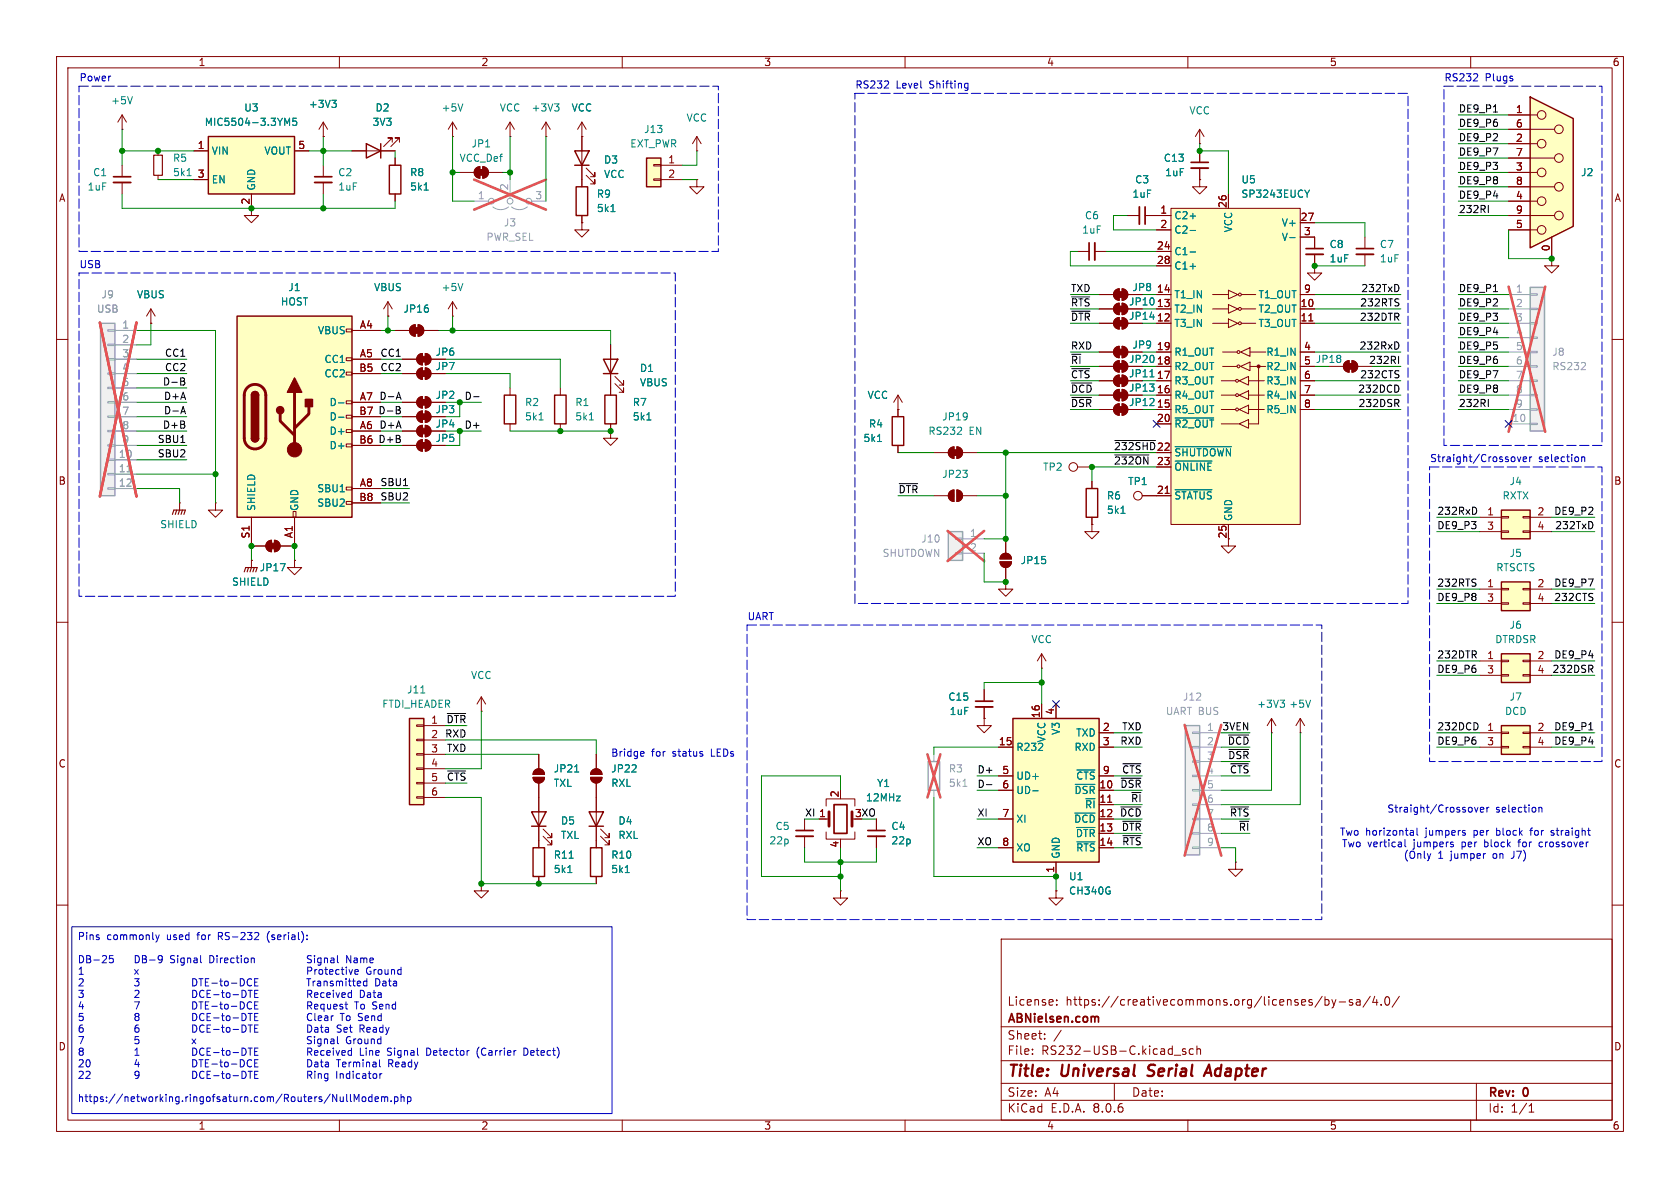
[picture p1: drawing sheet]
<svg xmlns="http://www.w3.org/2000/svg" width="297mm" height="210mm" viewBox="0 0 297 210" stroke-linecap="round" stroke-linejoin="round" font-family="sans-serif">
<defs><g id="words">
<g font-size="2.8" fill="#840000">
<text x="178" y="190.9">Title:</text>
<text x="187.7" y="190.9">Universal</text>
<text x="203.8" y="190.9">Serial</text>
<text x="214.8" y="190.9">Adapter</text>
</g>
<g font-size="2.1" fill="#840000">
<text x="178" y="178">License:</text>
<text x="188.4" y="178">https://creativecommons.org/licenses/by-sa/4.0/</text>
<text x="178" y="184">Sheet:</text>
<text x="178" y="181.2">ABNielsen.com</text>
<text x="178" y="186.7">File:</text>
<text x="184.1" y="186.7">RS232-USB-C.kicad_sch</text>
<text x="178" y="196.9">KiCad</text>
<text x="178" y="194.1">Size:</text>
<text x="184.7" y="194.1">A4</text>
<text x="185.7" y="196.9">E.D.A.</text>
<text x="193.3" y="196.9">8.0.6</text>
<text x="200" y="194.1">Date:</text>
<text x="263" y="194.3">Rev:</text>
<text x="263" y="196.9">Id:</text>
<text x="267.1" y="196.9">1/1</text>
<text x="269.4" y="194.3">0</text>
</g>
<g font-size="1.8" fill="#840000">
<text x="35" y="11.9">1</text>
<text x="85" y="11.9">2</text>
<text x="135" y="11.9">3</text>
<text x="185" y="11.9">4</text>
<text x="235" y="11.9">5</text>
<text x="285" y="11.9">6</text>
<text x="267.9" y="20.1">1</text>
<text x="267.9" y="22.6">6</text>
<text x="34.9" y="26.4">1</text>
<text x="52.6" y="26.4">5</text>
<text x="118" y="29">1</text>
<text x="267.9" y="25.1">2</text>
<text x="267.9" y="27.7">7</text>
<text x="10.3" y="35.9">A</text>
<text x="34.9" y="31.5">3</text>
<text x="118" y="31.5">2</text>
<text x="267.9" y="30.2">3</text>
<text x="267.9" y="35.3">4</text>
<text x="267.9" y="32.8">8</text>
<text x="285.3" y="35.9">A</text>
<text x="44.2" y="36.3" transform="rotate(-90 44.2 36.3)">2</text>
<text x="205" y="37.8">1</text>
<text x="205" y="40.4">2</text>
<text x="216.9" y="36.9" transform="rotate(-90 216.9 36.9)">26</text>
<text x="229.8" y="39.1">27</text>
<text x="230.4" y="41.7">3</text>
<text x="267.9" y="40.4">5</text>
<text x="267.9" y="37.8">9</text>
<text x="204.4" y="44.2">24</text>
<text x="204.4" y="46.7">28</text>
<text x="274.1" y="44.5" transform="rotate(-90 274.1 44.5)">0</text>
<text x="204.4" y="51.8">14</text>
<text x="230.4" y="51.8">9</text>
<text x="63.5" y="58.2">A4</text>
<text x="199.5" y="56.7">JP14</text>
<text x="199.5" y="54.2">JP10</text>
<text x="204.4" y="56.9">12</text>
<text x="204.4" y="54.4">13</text>
<text x="229.8" y="54.4">10</text>
<text x="229.8" y="56.9">11</text>
<text x="63.4" y="65.8">B5</text>
<text x="63.5" y="63.2">A5</text>
<text x="199.5" y="64.4">JP20</text>
<text x="204.4" y="64.5">18</text>
<text x="204.4" y="62">19</text>
<text x="230.4" y="62">4</text>
<text x="230.4" y="64.5">5</text>
<text x="63.5" y="70.9">A7</text>
<text x="199.5" y="69.4">JP13</text>
<text x="199.5" y="66.9">JP11</text>
<text x="199.5" y="72">JP12</text>
<text x="204.4" y="69.6">16</text>
<text x="204.4" y="67.1">17</text>
<text x="230.4" y="67.1">6</text>
<text x="230.4" y="69.6">7</text>
<text x="63.4" y="73.4">B7</text>
<text x="63.5" y="75.9">A6</text>
<text x="204.4" y="72.1">15</text>
<text x="204.4" y="74.7">20</text>
<text x="230.4" y="72.1">8</text>
<text x="63.4" y="78.5">B6</text>
<text x="204.4" y="79.8">22</text>
<text x="204.4" y="82.3">23</text>
<text x="10.3" y="85.9">B</text>
<text x="63.4" y="88.6">B8</text>
<text x="63.5" y="86.1">A8</text>
<text x="204.4" y="87.4">21</text>
<text x="285.3" y="85.9">B</text>
<text x="44.2" y="95.3" transform="rotate(-90 44.2 95.3)">S1</text>
<text x="51.8" y="95.2" transform="rotate(-90 51.8 95.2)">A1</text>
<text x="216.9" y="95.3" transform="rotate(-90 216.9 95.3)">25</text>
<text x="262.8" y="91.2">1</text>
<text x="262.8" y="93.7">3</text>
<text x="271.7" y="91.2">2</text>
<text x="271.7" y="93.7">4</text>
<text x="262.8" y="103.9">1</text>
<text x="262.8" y="106.4">3</text>
<text x="271.7" y="103.9">2</text>
<text x="271.7" y="106.4">4</text>
<text x="262.8" y="116.6">1</text>
<text x="262.8" y="119.1">3</text>
<text x="271.7" y="116.6">2</text>
<text x="271.7" y="119.1">4</text>
<text x="76.1" y="128">1</text>
<text x="76.1" y="130.6">2</text>
<text x="176.5" y="131.8">15</text>
<text x="183.9" y="127" transform="rotate(-90 183.9 127)">16</text>
<text x="186.4" y="126.4" transform="rotate(-90 186.4 126.4)">4</text>
<text x="194.9" y="129.3">2</text>
<text x="194.9" y="131.8">3</text>
<text x="262.8" y="129.3">1</text>
<text x="262.8" y="131.8">3</text>
<text x="271.7" y="129.3">2</text>
<text x="271.7" y="131.8">4</text>
<text x="10.3" y="135.9">C</text>
<text x="76.1" y="133.1">3</text>
<text x="76.1" y="135.6">4</text>
<text x="177.1" y="136.9">5</text>
<text x="194.9" y="136.9">9</text>
<text x="285.3" y="135.9">C</text>
<text x="76.1" y="138.2">5</text>
<text x="76.1" y="140.7">6</text>
<text x="148.3" y="141" transform="rotate(-90 148.3 141)">2</text>
<text x="177.1" y="139.4">6</text>
<text x="194.3" y="139.4">10</text>
<text x="194.3" y="142">11</text>
<text x="144.7" y="144.5">1</text>
<text x="148.3" y="149.9" transform="rotate(-90 148.3 149.9)">4</text>
<text x="151.1" y="144.5">3</text>
<text x="177.1" y="144.5">7</text>
<text x="177.1" y="149.6">8</text>
<text x="194.3" y="144.5">12</text>
<text x="194.3" y="147.1">13</text>
<text x="194.3" y="149.6">14</text>
<text x="186.4" y="154.4" transform="rotate(-90 186.4 154.4)">1</text>
<text x="10.3" y="185.9">D</text>
<text x="285.3" y="185.9">D</text>
<text x="35" y="199.9">1</text>
<text x="85" y="199.9">2</text>
<text x="135" y="199.9">3</text>
<text x="185" y="199.9">4</text>
<text x="235" y="199.9">5</text>
<text x="285" y="199.9">6</text>
</g>
<g font-size="1.8" fill="#0000c2">
<text x="14" y="14.6">Power</text>
<text x="151.1" y="15.9">RS232</text>
<text x="158.4" y="15.9">Level</text>
<text x="164.4" y="15.9">Shifting</text>
<text x="255.3" y="14.6">RS232</text>
<text x="262.5" y="14.6">Plugs</text>
<text x="14" y="47.6">USB</text>
<text x="252.7" y="81.9">Straight/Crossover</text>
<text x="272" y="81.9">selection</text>
<text x="132.1" y="109.8">UART</text>
<text x="107.9" y="134">Bridge</text>
<text x="115.2" y="134">for</text>
<text x="119" y="134">status</text>
<text x="126" y="134">LEDs</text>
<text x="245.2" y="143.8">Straight/Crossover</text>
<text x="264.4" y="143.8">selection</text>
<text x="236.8" y="147.9">Two</text>
<text x="237.1" y="150">Two</text>
<text x="241.4" y="147.9">horizontal</text>
<text x="241.8" y="150">vertical</text>
<text x="250" y="150">jumpers</text>
<text x="252.1" y="147.9">jumpers</text>
<text x="258.7" y="150">per</text>
<text x="260.8" y="147.9">per</text>
<text x="262.9" y="150">block</text>
<text x="265" y="147.9">block</text>
<text x="269.1" y="150">for</text>
<text x="271.2" y="147.9">for</text>
<text x="273" y="150">crossover</text>
<text x="275.1" y="147.9">straight</text>
<text x="248.1" y="152">(Only</text>
<text x="254.2" y="152">1</text>
<text x="256.6" y="152">jumper</text>
<text x="264.2" y="152">on</text>
<text x="267.7" y="152">J7)</text>
<text x="13.7" y="166.5">Pins</text>
<text x="18.9" y="166.5">commonly</text>
<text x="29.6" y="166.5">used</text>
<text x="35.2" y="166.5">for</text>
<text x="39" y="166.5">RS-232</text>
<text x="47.9" y="166.5">(serial):</text>
<text x="13.7" y="170.6">DB-25 DB-9</text>
<text x="13.7" y="172.6">1</text>
<text x="30" y="170.6">Signal</text>
<text x="37.1" y="170.6">Direction Signal</text>
<text x="59.1" y="170.6">Name</text>
<text x="65.5" y="172.6">Ground</text>
<text x="13.7" y="174.7">2 3 DTE-to-DCE Transmitted</text>
<text x="13.7" y="176.7">3 2 DCE-to-DTE Received</text>
<text x="13.7" y="178.8">4 7 DTE-to-DCE Request</text>
<text x="62.7" y="178.8">To Send</text>
<text x="63.5" y="176.7">Data</text>
<text x="66.2" y="174.7">Data</text>
<text x="13.7" y="180.8">5 8 DCE-to-DTE Clear</text>
<text x="13.7" y="182.9">6 6 DCE-to-DTE Data</text>
<text x="13.7" y="184.9">7 5 x</text>
<text x="20.4" y="184.9">Signal</text>
<text x="59.5" y="182.9">Set</text>
<text x="60.1" y="180.8">To Send</text>
<text x="61.1" y="184.9">Ground</text>
<text x="63.6" y="182.9">Ready</text>
<text x="13.7" y="187">8 1 DCE-to-DTE Received</text>
<text x="13.7" y="189">20 4 DTE-to-DCE Data</text>
<text x="13.7" y="191">22 9 DCE-to-DTE Ring</text>
<text x="59.3" y="191">Indicator</text>
<text x="59.5" y="189">Terminal</text>
<text x="63.5" y="187">Line</text>
<text x="68.5" y="187">Signal</text>
<text x="68.7" y="189">Ready</text>
<text x="75.6" y="187">Detector</text>
<text x="84.7" y="187">(Carrier</text>
<text x="93.2" y="187">Detect)</text>
<text x="13.7" y="195.1">https://networking.ringofsaturn.com/Routers/NullModem.php</text>
</g>
<g font-size="1.8" fill="#008484">
<text x="19.6" y="18.6">+5V</text>
<text x="36.1" y="22.5">MIC5504-3.3YM5</text>
<text x="43.1" y="19.9">U3</text>
<text x="54.5" y="19.3">+3V3</text>
<text x="65.8" y="22.5">3V3</text>
<text x="66.3" y="19.9">D2</text>
<text x="78" y="19.9">+5V</text>
<text x="88.3" y="19.9">VCC</text>
<text x="93.9" y="19.9">+3V3</text>
<text x="101" y="19.9">VCC</text>
<text x="113.8" y="23.7">J13</text>
<text x="121.3" y="21.7">VCC</text>
<text x="210.2" y="20.4">VCC</text>
<text x="30.5" y="28.8">R5</text>
<text x="37.3" y="27.5">VIN</text>
<text x="46.6" y="27.5">VOUT</text>
<text x="81.1" y="28.8">VCC_Def</text>
<text x="83.3" y="26.3">JP1</text>
<text x="106.7" y="29.1">D3</text>
<text x="111.3" y="26.3">EXT_PWR</text>
<text x="205.6" y="28.8">C13</text>
<text x="15.4" y="33.9">1uF</text>
<text x="16.4" y="31.3">C1</text>
<text x="30.5" y="31.3">5k1</text>
<text x="37.3" y="32.6">EN</text>
<text x="45.3" y="33.8" transform="rotate(-90 45.3 33.8)">GND</text>
<text x="59.7" y="31.3">C2</text>
<text x="59.7" y="33.9">1uF</text>
<text x="72.4" y="31.3">R8</text>
<text x="72.4" y="33.9">5k1</text>
<text x="105.4" y="35.2">R9</text>
<text x="106.7" y="31.7">VCC</text>
<text x="200.1" y="35.2">1uF</text>
<text x="200.6" y="32.6">C3</text>
<text x="205.9" y="31.3">1uF</text>
<text x="219.4" y="32.6">U5</text>
<text x="219.4" y="35.2">SP3243EUCY</text>
<text x="279.4" y="31.3">J2</text>
<text x="105.4" y="37.7">5k1</text>
<text x="191.2" y="41.5">1uF</text>
<text x="191.7" y="39">C6</text>
<text x="207.5" y="39">C2+</text>
<text x="207.5" y="41.5">C2-</text>
<text x="218" y="41.2" transform="rotate(-90 218 41.2)">VCC</text>
<text x="226.5" y="40.2">V+</text>
<text x="207.5" y="45.3">C1-</text>
<text x="207.5" y="47.9">C1+</text>
<text x="226.5" y="42.8">V-</text>
<text x="235" y="44">C8</text>
<text x="235" y="46.6">1uF</text>
<text x="243.8" y="44">C7</text>
<text x="243.8" y="46.6">1uF</text>
<text x="24.1" y="52.9">VBUS</text>
<text x="50.9" y="51.7">J1</text>
<text x="66" y="51.7">VBUS</text>
<text x="78" y="51.7">+5V</text>
<text x="200.1" y="51.7">JP8</text>
<text x="207.5" y="52.9">T1_IN</text>
<text x="222.4" y="52.9">T1_OUT</text>
<text x="49.5" y="54.2">HOST</text>
<text x="56.1" y="59.3">VBUS</text>
<text x="71.2" y="55.5">JP16</text>
<text x="207.5" y="58">T3_IN</text>
<text x="207.5" y="55.5">T2_IN</text>
<text x="222.4" y="55.5">T2_OUT</text>
<text x="222.4" y="58">T3_OUT</text>
<text x="57.3" y="64.4">CC1</text>
<text x="76.9" y="63.1">JP6</text>
<text x="76.9" y="65.6">JP7</text>
<text x="113" y="66">D1</text>
<text x="200.1" y="61.8">JP9</text>
<text x="207.5" y="65.6">R2_OUT</text>
<text x="207.5" y="63.1">R1_OUT</text>
<text x="223.8" y="63.1">R1_IN</text>
<text x="223.8" y="65.6">R2_IN</text>
<text x="57.3" y="66.9">CC2</text>
<text x="58.2" y="72">D-</text>
<text x="76.9" y="70.7">JP2</text>
<text x="92.7" y="72">R2</text>
<text x="101.6" y="72">R1</text>
<text x="111.8" y="72">R7</text>
<text x="113" y="68.5">VBUS</text>
<text x="153.3" y="70.7">VCC</text>
<text x="207.5" y="70.7">R4_OUT</text>
<text x="207.5" y="68.2">R3_OUT</text>
<text x="223.8" y="68.2">R3_IN</text>
<text x="223.8" y="70.7">R4_IN</text>
<text x="58.2" y="77.1">D+</text>
<text x="58.2" y="74.5">D-</text>
<text x="76.9" y="73.3">JP3</text>
<text x="76.9" y="75.8">JP4</text>
<text x="92.7" y="74.5">5k1</text>
<text x="101.6" y="74.5">5k1</text>
<text x="111.8" y="74.5">5k1</text>
<text x="153.5" y="75.8">R4</text>
<text x="164" y="77.1">RS232</text>
<text x="166.5" y="74.5">JP19</text>
<text x="171.3" y="77.1">EN</text>
<text x="207.5" y="73.3">R5_OUT</text>
<text x="207.5" y="75.8">~{R2_OUT}</text>
<text x="223.8" y="73.3">R5_IN</text>
<text x="58.2" y="79.6">D+</text>
<text x="76.9" y="78.3">JP5</text>
<text x="152.6" y="78.3">5k1</text>
<text x="184.3" y="83.4">TP2</text>
<text x="207.5" y="80.9">~{SHUTDOWN}</text>
<text x="207.5" y="83.4">~{ONLINE}</text>
<text x="56" y="87.2">SBU1</text>
<text x="56" y="89.8">SBU2</text>
<text x="166.5" y="84.7">JP23</text>
<text x="195.6" y="88.5">R6</text>
<text x="199.3" y="86">TP1</text>
<text x="207.5" y="88.5">~{STATUS}</text>
<text x="265.5" y="88.5">RXTX</text>
<text x="266.8" y="86">J4</text>
<text x="28.2" y="93.6">SHIELD</text>
<text x="45.3" y="90.4" transform="rotate(-90 45.3 90.4)">SHIELD</text>
<text x="52.9" y="90.4" transform="rotate(-90 52.9 90.4)">GND</text>
<text x="195.6" y="91">5k1</text>
<text x="218" y="92.2" transform="rotate(-90 218 92.2)">GND</text>
<text x="45.8" y="101.2">JP17</text>
<text x="180.3" y="99.9">JP15</text>
<text x="264.4" y="101.2">RTSCTS</text>
<text x="266.8" y="98.7">J5</text>
<text x="40.9" y="103.7">SHIELD</text>
<text x="182.2" y="113.9">VCC</text>
<text x="264.2" y="113.9">DTRDSR</text>
<text x="266.8" y="111.4">J6</text>
<text x="67.5" y="125.3">FTDI_HEADER</text>
<text x="71.9" y="122.8">J11</text>
<text x="83.2" y="120.2">VCC</text>
<text x="167.5" y="124.1">C15</text>
<text x="222.1" y="125.3">+3V3</text>
<text x="227.8" y="125.3">+5V</text>
<text x="266.8" y="124.1">J7</text>
<text x="167.8" y="126.6">1uF</text>
<text x="185" y="131.3" transform="rotate(-90 185 131.3)">VCC</text>
<text x="187.6" y="130" transform="rotate(-90 187.6 130)">V3</text>
<text x="190.2" y="130.4">TXD</text>
<text x="266" y="126.6">DCD</text>
<text x="97.8" y="136.8">JP21</text>
<text x="108" y="136.8">JP22</text>
<text x="179.6" y="132.9">R232</text>
<text x="189.8" y="132.9">RXD</text>
<text x="97.8" y="139.3">TXL</text>
<text x="108" y="139.3">RXL</text>
<text x="153" y="141.9">12MHz</text>
<text x="155" y="139.3">Y1</text>
<text x="179.6" y="138">UD+</text>
<text x="179.6" y="140.6">UD-</text>
<text x="189.8" y="140.6">~{DSR}</text>
<text x="190.2" y="138">~{CTS}</text>
<text x="191.7" y="143.1">~{RI}</text>
<text x="99.1" y="146">D5</text>
<text x="99.1" y="148.5">TXL</text>
<text x="109.2" y="146">D4</text>
<text x="109.2" y="148.5">RXL</text>
<text x="135.9" y="149.5">22p</text>
<text x="137" y="146.9">C5</text>
<text x="157.5" y="146.9">C4</text>
<text x="157.5" y="149.5">22p</text>
<text x="179.6" y="145.6">XI</text>
<text x="189.8" y="145.6">~{DCD}</text>
<text x="190.1" y="148.2">~{DTR}</text>
<text x="97.8" y="154.5">5k1</text>
<text x="97.8" y="152">R11</text>
<text x="108" y="154.5">5k1</text>
<text x="108" y="152">R10</text>
<text x="179.6" y="150.7">XO</text>
<text x="187.6" y="151.9" transform="rotate(-90 187.6 151.9)">GND</text>
<text x="188.9" y="155.8">U1</text>
<text x="190.2" y="150.7">~{RTS}</text>
<text x="188.9" y="158.3">CH340G</text>
</g>
<g font-size="1.8">
<text x="257.8" y="22.5">DE9_P6</text>
<text x="257.8" y="20">DE9_P1</text>
<text x="257.8" y="25.1">DE9_P2</text>
<text x="257.8" y="27.6">DE9_P7</text>
<text x="257.8" y="32.7">DE9_P8</text>
<text x="257.8" y="35.2">DE9_P4</text>
<text x="257.8" y="30.1">DE9_P3</text>
<text x="257.8" y="37.8">232RI</text>
<text x="189.2" y="51.7">TXD</text>
<text x="240.6" y="51.7">232TxD</text>
<text x="257.8" y="51.7">DE9_P1</text>
<text x="189.2" y="56.8">~{DTR}</text>
<text x="189.2" y="54.3">~{RTS}</text>
<text x="240.3" y="56.8">232DTR</text>
<text x="240.4" y="54.3">232RTS</text>
<text x="257.8" y="56.8">DE9_P3</text>
<text x="257.8" y="54.3">DE9_P2</text>
<text x="257.8" y="59.3">DE9_P4</text>
<text x="29.1" y="65.7">CC2</text>
<text x="29.1" y="63.2">CC1</text>
<text x="67.2" y="63.2">CC1</text>
<text x="67.2" y="65.7">CC2</text>
<text x="189.2" y="64.4">~{RI}</text>
<text x="189.2" y="61.9">RXD</text>
<text x="240.3" y="61.9">232RxD</text>
<text x="241.9" y="64.4">232RI</text>
<text x="257.8" y="64.4">DE9_P6</text>
<text x="257.8" y="61.9">DE9_P5</text>
<text x="28.7" y="68.2">D-B</text>
<text x="28.9" y="70.8">D+A</text>
<text x="67" y="70.8">D-A</text>
<text x="82" y="70.8">D-</text>
<text x="189.2" y="69.5">~{DCD}</text>
<text x="189.2" y="67">~{CTS}</text>
<text x="240" y="69.5">232DCD</text>
<text x="240.4" y="67">232CTS</text>
<text x="257.8" y="67">DE9_P7</text>
<text x="257.8" y="69.5">DE9_P8</text>
<text x="28.7" y="75.9">D+B</text>
<text x="28.9" y="73.3">D-A</text>
<text x="63.4" y="73.4">B7 D-B</text>
<text x="67" y="75.9">D+A</text>
<text x="82" y="75.9">D+</text>
<text x="189.2" y="72">~{DSR}</text>
<text x="240.1" y="72">232DSR</text>
<text x="257.8" y="72">232RI</text>
<text x="27.8" y="80.9">SBU2</text>
<text x="27.8" y="78.4">SBU1</text>
<text x="63.4" y="78.5">B6 D+B</text>
<text x="196.8" y="82.2">~{232ON}23</text>
<text x="196.8" y="79.7">~{232SHD}</text>
<text x="67.2" y="88.6">SBU2</text>
<text x="67.2" y="86">SBU1</text>
<text x="158.7" y="87.3">~{DTR}</text>
<text x="254" y="91.1">232RxD</text>
<text x="254" y="93.6">DE9_P3</text>
<text x="274.7" y="91.1">DE9_P2</text>
<text x="274.8" y="93.6">232TxD</text>
<text x="254" y="106.3">DE9_P8</text>
<text x="254" y="103.8">232RTS</text>
<text x="274.7" y="106.3">232CTS</text>
<text x="274.7" y="103.8">DE9_P7</text>
<text x="254" y="116.5">232DTR</text>
<text x="254" y="119">DE9_P6</text>
<text x="274.4" y="119">232DSR</text>
<text x="274.7" y="116.5">DE9_P4</text>
<text x="78.6" y="130.5">RXD</text>
<text x="78.8" y="127.9">~{DTR}</text>
<text x="198" y="131.7">RXD</text>
<text x="198.3" y="129.2">TXD</text>
<text x="216" y="129.2">3VEN</text>
<text x="217" y="131.7">~{DCD}</text>
<text x="254" y="129.2">232DCD</text>
<text x="254" y="131.7">DE9_P6</text>
<text x="274.7" y="131.7">DE9_P4</text>
<text x="274.7" y="129.2">DE9_P1</text>
<text x="78.9" y="133">TXD</text>
<text x="172.7" y="136.8">D+</text>
<text x="198.3" y="136.8">~{CTS}</text>
<text x="217" y="134.3">~{DSR}</text>
<text x="217.3" y="136.8">~{CTS}</text>
<text x="78.9" y="138.1">~{CTS}</text>
<text x="172.7" y="139.4">D-</text>
<text x="198" y="139.4">~{DSR}</text>
<text x="199.9" y="141.9">~{RI}</text>
<text x="172.7" y="149.5">XO</text>
<text x="172.7" y="144.4">XI</text>
<text x="197.9" y="144.4">~{DCD}</text>
<text x="198.2" y="147">~{DTR}</text>
<text x="198.3" y="149.5">~{RTS}</text>
<text x="217.3" y="144.4">~{RTS}</text>
<text x="218.9" y="147">~{RI}</text>
</g>
<g font-size="1.8" fill="#a1a1a1">
<text x="84.4" y="35.3">1</text>
<text x="89.9" y="33.7" transform="rotate(-90 89.9 33.7)">2</text>
<text x="94.5" y="35.3">3</text>
<text x="89" y="40.2">J3</text>
<text x="85.9" y="42.8">PWR_SEL</text>
<text x="17.9" y="52.9">J9</text>
<text x="267.9" y="51.8">1</text>
<text x="17" y="55.5">USB</text>
<text x="21.5" y="58.2">1</text>
<text x="267.9" y="54.4">2</text>
<text x="267.9" y="56.9">3</text>
<text x="267.9" y="59.4">4</text>
<text x="21.5" y="60.7">2</text>
<text x="21.5" y="63.2">3</text>
<text x="21.5" y="65.8">4</text>
<text x="267.9" y="62">5</text>
<text x="267.9" y="64.5">6</text>
<text x="274.3" y="63.1">J8</text>
<text x="274.3" y="65.6">RS232</text>
<text x="21.5" y="68.3">5</text>
<text x="21.5" y="70.9">6</text>
<text x="267.9" y="67.1">7</text>
<text x="267.9" y="69.6">8</text>
<text x="21.5" y="73.4">7</text>
<text x="21.5" y="75.9">8</text>
<text x="267.3" y="74.7">10</text>
<text x="267.9" y="72.1">9</text>
<text x="20.9" y="81">10</text>
<text x="20.9" y="83.6">11</text>
<text x="21.5" y="78.5">9</text>
<text x="20.9" y="86.1">12</text>
<text x="171.4" y="95">1</text>
<text x="155.9" y="98.7">SHUTDOWN</text>
<text x="162.8" y="96.1">J10</text>
<text x="171.4" y="97.5">2</text>
<text x="209" y="124.1">J12</text>
<text x="206" y="126.6">UART BUS</text>
<text x="213.3" y="129.3">1</text>
<text x="213.3" y="131.8">2</text>
<text x="167.6" y="136.8">R3</text>
<text x="213.3" y="134.4">3</text>
<text x="213.3" y="136.9">4</text>
<text x="167.6" y="139.3">5k1</text>
<text x="213.3" y="139.4">5</text>
<text x="213.3" y="142">6</text>
<text x="213.3" y="144.5">7</text>
<text x="213.3" y="147.1">8</text>
<text x="213.3" y="149.6">9</text>
</g>
<g font-size="1.8" fill="#008400">
<text x="230.4" y="64.5">5 JP18</text>
<text x="142.2" y="144.4">XI 1</text>
<text x="151.1" y="144.5">3XO</text>
</g>
</g></defs>
<g fill="none" stroke="#840000" stroke-width=".18">
<path d="M10 10h277v190h-277zM12 12h273v186h-273zM60 10v2M110 10v2M160 10v2M210 10v2M260 10v2M10 60h2M285 60h2M193 85.1v1.3M193 91.4v1.3M10 110h2"/>
<path d="M285 110h2M10 160h2M186.7 157.5v1.3h1.3l-1.3 1.2-1.3-1.2h1.3M186.7 157.5h.1M285 160h2M177 166h108v32h-108zM186.8 177.6v.1M186.8 176.8v.1M233.7 176.1l-1.2 2M234.2 176.2v1.5M234.2 176.8l.5-.1 .3 .3v.4l-.2 .2h-.6M235.5 176.7l.3 1"/>
<path d="M235.8 177.7l-.1 .4-.2 .1M236.2 176.7l-.4 1M236.7 177.1h1.2M239.1 176.8l-.4-.1-.2 .2 .1 .2 .5 .2v.3h-.6M239.8 176.8h.6l.1 .9M240.5 177.1h-.5a.29 .29 0 0 0-.3 .3 .29 .29 0 0 0 .3 .3l.5-.1M242.2 176.1l-1.2 2M243 176.1l-.3 1.1h.9M243.4 176.7v1M244.2 177.6v.1M245 176.3l.2-.1a.81 .81 0 0 1 .6 .6 .81 .81 0 0 1-.3 .8l-.2 .1a.81 .81 0 0 1-.3-1.4zM247.4 176.1l-1.3 2"/>
<path d="M60 198v2M110 198v2M160 198v2M177 194.5h108M177 191.5h108M177 187.5h108M177 181.5h108M182.5 186.3v.1M182.5 185.5v.1M184.7 183.6v.1M184.7 182.8v.1M187.6 182.1l-1.3 2"/>
<path d="M197 191.5v3M207.6 186.5h1.1M209.6 185.5l-.4-.1-.2 .2 .1 .2 .5 .2v.3h-.6M210 198v2M211 185.5l-.5-.1-.3 .3v.4l.2 .2h.6M211.6 185.5l.2-.1 .4 .1v.9M211.6 184.9v1.5M260 198v2M261 191.5v6.5M270.3 196.6h.9M270.3 195.5l.4-.4v1.5"/>
</g>
<path d="M202.8 190.1l.3 .1M203.1 188.4l-.1 .2 .1 .4M212.8 190.2l.9-2 .5 2M213.1 189.6h.9" fill="none" stroke="#840000" stroke-width=".4"/>
<path d="M193.8 179.7l.3 .1 .1 .1v.8" fill="none" stroke="#840000" stroke-width=".3"/>
<path d="M192 86.4h2.1v5h-2.1z" fill="none" stroke="#840000" stroke-width=".25"/>
<path d="M198.2 90.7h.7" fill="none" stroke="#008484" stroke-width=".18"/>
<path d="M179.1 127h15.2v25.4h-15.2z" fill="#ffffc2"/>
<path d="M179.1 127h15.2v25.4h-15.2z" fill="none" stroke="#840000" stroke-width=".25"/>
<g fill="none" stroke="#840000" stroke-width=".18">
<path d="M212.1 26.7v2M212.1 29.7v2.1M176.8 99.3h2a1.02 1.02 0 0 1-1 1 1.02 1.02 0 0 1-1-1zM177.1 98.1a1.02 1.02 0 0 1 1.1-.2 1.02 1.02 0 0 1 .6 .9h-2zM177.8 95.3v2.5M193 92.7v1.3h1.3l-1.3 1.3-1.2-1.3h1.2M193 92.7h.1M201.9 87.6h2.6M217.2 95.3v1.2h1.2l-1.2 1.3-1.3-1.3h1.3M177.8 102.9v1.2h1.3l-1.3 1.3-1.3-1.3h1.3M177.8 102.9h.1M177.8 100.3v2.6"/>
<path d="M176.5 139.7h2.6M176.5 132.1h2.6M176.5 137.2h2.6M184.1 124.5v2.5M186.7 124.5v2.5M194.3 139.7h2.5M194.3 132.1h2.5M194.3 129.5h2.5M194.3 137.2h2.5M142.2 144.8v2M142.2 147.8v2.1M144.8 144.8h1.8"/>
<path d="M146 147.1v1.2h5.1v-1.2M146 142.5v-1.3h5.1v1.3M148.6 148.3v.3M176.5 144.8h2.6M176.5 149.9h2.6M186.7 152.4v2.5M194.3 142.2h2.5M194.3 144.8h2.5M194.3 147.3h2.5M194.3 149.9h2.5M195.8 141.8h.7"/>
<circle cx="201.2" cy="87.6" r=".76"/>
</g>
<path d="M182.6 139.8h.9M190.1 138.7h3.5M190.4 136.1h3.2M190 143.7h3.6M190.3 146.3h3.3M190.4 148.8h3.2" fill="none" stroke="#008484" stroke-width=".18"/>
<path d="M164.1 134.6h2v5.1h-2z" fill="none" stroke="#a1a1a1" stroke-width=".25"/>
<path d="M165.1 133.4v1.2M165.1 139.7v1.3M170.2 139h.8" fill="none" stroke="#a1a1a1" stroke-width=".18"/>
<path d="M164 133.4l2.2 7.6M166.2 133.4l-2.2 7.6" fill="none" stroke="#e65255" stroke-width=".46"/>
<path d="M210.6 29.7h3M140.7 147.8h3.1" fill="none" stroke="#840000" stroke-width=".33"/>
<path d="M210.6 28.7h3M140.7 146.8h3.1M147.4 142.2h2.3v5.1h-2.3z" fill="none" stroke="#840000" stroke-width=".3"/>
<path d="M146.6 143.5v2.6M150.6 143.5v2.6" fill="none" stroke="#840000" stroke-width=".51"/>
<g fill="#840000" stroke="#840000" stroke-width=".18">
<path d="M176.8 99.3h2a1.02 1.02 0 0 1-1 1 1.02 1.02 0 0 1-1-1z"/>
<path d="M177.1 98.1a1.02 1.02 0 0 1 1.1-.2 1.02 1.02 0 0 1 .6 .9h-2z"/>
</g>
<path d="M207 36.8h22.9v55.9h-22.9z" fill="#ffffc2"/>
<g fill="none" stroke="#840000" stroke-width=".18">
<path d="M204.5 38.1h2.5M207 36.8h22.9v55.9h-22.9zM217.2 34.3v2.5M229.9 39.4h2.5M204.5 57.2h2.5M204.5 54.6h2.5M204.5 52.1h2.5M204.5 40.6h2.5M204.5 44.5h2.5M204.5 47h2.5M214.4 57.2h2.8M214.4 54.6h2.8"/>
<path d="M214.4 52.1h2.8M217.2 56.4l1.6 .8-1.6 .7zM217.2 53.8l1.6 .8-1.6 .8zM217.2 51.3l1.6 .8-1.6 .7zM219.5 57.2h2.5M219.5 54.6h2.5M219.5 52.1h2.5M229.9 57.2h2.5M229.9 54.6h2.5M229.9 52.1h2.5M229.9 41.9h2.5M231.4 56.7h.7"/>
<path d="M167.9 79.3l.8-.3v2a1.02 1.02 0 0 1-1-.6 1.02 1.02 0 0 1 .2-1.1zM169.2 79a1.02 1.02 0 0 1 1 1 1.02 1.02 0 0 1-1 1zM204.5 72.4h2.5M204.5 69.9h2.5M204.5 67.3h2.5M204.5 64.8h2.5M204.5 62.2h2.5M204.5 74.9h2.5M215.9 72.4h2.5M215.9 69.9h2.5M215.9 67.3h2.5M215.9 74.9h3"/>
<path d="M216.2 64.8h2.5M216.2 62.2h2.5M219.1 74.9l1.6-.7v1.5zM219.1 72.4l1.6-.8v1.6zM219.1 69.9l1.6-.8v1.5zM219.1 67.3l1.6-.8v1.6zM219.3 64.8l1.7-.8v1.5zM219.3 62.2l1.7-.7v1.5zM220.7 72.4h2.8M220.7 69.9h2.8M220.7 67.3h2.8M221 64.8h2.8"/>
<path d="M221 62.2h2.8M222.5 64.8v10.1h-1.8M229.9 72.4h2.5M229.9 69.9h2.5M229.9 67.3h2.5M229.9 64.8h2.5M229.9 62.2h2.5M234.9 64.8h2.6M237.8 64.1l.7-.3v2a1.02 1.02 0 0 1-.9-.6 1.02 1.02 0 0 1 .2-1.1zM239 63.8a1.02 1.02 0 0 1 1 1 1.02 1.02 0 0 1-1 1zM240 64.8h2.6M165.1 80h2.5"/>
<path d="M170.2 80h2.5M190.5 82.6h2.5M204.5 87.6h2.5M204.5 80h2.5M204.5 82.6h2.5M206 87.2h.7M217.2 92.7v2.6"/>
<circle cx="219.2" cy="57.1" r=".25"/>
<circle cx="219.2" cy="54.6" r=".25"/>
<circle cx="219.2" cy="52.1" r=".25"/>
<circle cx="218.7" cy="69.8" r=".25"/>
<circle cx="218.7" cy="72.4" r=".25"/>
<circle cx="218.7" cy="67.3" r=".25"/>
<circle cx="218.9" cy="64.8" r=".25"/>
<circle cx="218.9" cy="62.2" r=".25"/>
<circle cx="189.7" cy="82.5" r=".76"/>
</g>
<g fill="#840000" stroke="#840000" stroke-width=".18">
<path d="M238.3 64.3h1v1h-1z"/>
<path d="M237.8 64.1l.7-.3v2a1.02 1.02 0 0 1-.9-.6 1.02 1.02 0 0 1 .2-1.1z"/>
<path d="M239 63.8a1.02 1.02 0 0 1 1 1 1.02 1.02 0 0 1-1 1z"/>
<path d="M168.4 79.5h1v1h-1z"/>
<path d="M167.9 79.3l.8-.3v2a1.02 1.02 0 0 1-1-.6 1.02 1.02 0 0 1 .2-1.1z"/>
<path d="M169.2 79a1.02 1.02 0 0 1 1 1 1.02 1.02 0 0 1-1 1z"/>
<circle cx="222.5" cy="64.8" r=".25"/>
</g>
<path d="M210.4 38.2h1M231.5 33.6l-.4 .7M210.4 40.7h1M210.4 44.5h1M210.4 47.1h1M228 42h1M169.2 76.8h.8M169.9 75.6v.5M207.7 73.9h6.9M207.7 79h10M207.7 86.6h6.6M207.7 81.5h6.6" fill="none" stroke="#008484" stroke-width=".18"/>
<path d="M167.6 94h2.6v5.1h-2.6z" fill="#f0f0f0"/>
<path d="M168.9 97.7h1.3v.2h-1.3zM168.9 95.1h1.3v.3h-1.3zM170.2 95.3h3.8M170.2 97.8h3.8" fill="none" stroke="#a1a1a1" stroke-width=".18"/>
<path d="M167.6 94h2.6v5.1h-2.6z" fill="none" stroke="#a1a1a1" stroke-width=".25"/>
<path d="M167.5 93.9l6.5 5.3M174 93.9l-6.5 5.3" fill="none" stroke="#e65255" stroke-width=".46"/>
<path d="M218.4 152.4v1.3h1.3l-1.3 1.2-1.2-1.2h1.2M218.4 152.4h.1" fill="none" stroke="#840000" stroke-width=".18"/>
<path d="M209.5 128.3h2.6v22.8h-2.6z" fill="#f0f0f0"/>
<g fill="none" stroke="#a1a1a1" stroke-width=".18">
<path d="M210.8 139.6h1.3v.2h-1.3zM210.8 137h1.3v.3h-1.3zM210.8 134.5h1.3v.2h-1.3zM210.8 132h1.3v.2h-1.3zM210.8 129.4h1.3v.3h-1.3zM212.1 129.5h3.8M212.1 132.1h3.8M212.1 134.6h3.8M212.1 137.2h3.8M212.1 139.7h3.8M210.8 149.7h1.3v.3h-1.3zM210.8 147.2h1.3v.2h-1.3z"/>
<path d="M210.8 144.7h1.3v.2h-1.3zM210.8 142.1h1.3v.3h-1.3zM212.1 142.2h3.8M212.1 144.8h3.8M212.1 147.3h3.8M212.1 149.9h3.8"/>
</g>
<path d="M209.5 128.3h2.6v22.8h-2.6z" fill="none" stroke="#a1a1a1" stroke-width=".25"/>
<path d="M209.4 128.1l6.5 23.2M215.9 128.1l-6.5 23.2" fill="none" stroke="#e65255" stroke-width=".46"/>
<g fill="none" stroke="#840000" stroke-width=".18">
<path d="M212.1 31.8v1.2h1.3l-1.3 1.3-1.3-1.3h1.3M212.1 31.8h.1M212.1 25.4h.1M212.1 22.9l-.8 1.2M212.1 22.9v2.5M212.1 22.9l.8 1.2M232.4 47v1.3h1.3l-1.3 1.2-1.3-1.2h1.3M232.4 47h.1M232.4 41.9v2M232.4 45v2M241.3 41.9v2M241.3 45v2"/>
<path d="M274.3 45.7v1.3h1.3l-1.3 1.3-1.3-1.3h1.3M274.3 45.7h.1M165.1 87.6h2.5M167.9 86.9l.8-.3v2a1.02 1.02 0 0 1-1-.6 1.02 1.02 0 0 1 .2-1.1zM169.2 86.6a1.02 1.02 0 0 1 1 1 1.02 1.02 0 0 1-1 1zM170.2 87.6h2.5M224.8 129.5h.1M224.8 127l.8 1.3M224.8 127v2.5M224.8 127l-.8 1.3M229.9 129.5h.1M229.9 127l.7 1.3"/>
<path d="M229.9 127v2.5M229.9 127l-.8 1.3M148.6 157.5v1.3h1.3l-1.3 1.2-1.3-1.2h1.3M148.6 157.5h.1M154.9 144.8v2M154.9 147.8v2.1"/>
</g>
<path d="M226.3 123.8h.8l-.4 .5M226.8 124.3l.3 .2v.3l-.3 .2M231.7 123.8l-.4 1.2" fill="none" stroke="#008484" stroke-width=".18"/>
<path d="M230.9 45h3M239.8 45h3M153.4 147.8h3.1" fill="none" stroke="#840000" stroke-width=".33"/>
<path d="M230.9 43.9h3M239.8 43.9h3M153.4 146.8h3.1" fill="none" stroke="#840000" stroke-width=".3"/>
<g fill="#840000" stroke="#840000" stroke-width=".18">
<path d="M169.2 86.6a1.02 1.02 0 0 1 1 1 1.02 1.02 0 0 1-1 1z"/>
<path d="M167.9 86.9l.8-.3v2a1.02 1.02 0 0 1-1-.6 1.02 1.02 0 0 1 .2-1.1z"/>
</g>
<path d="M270.5 50.8h2.5v25.4h-2.5z" fill="#f0f0f0"/>
<g fill="none" stroke="#a1a1a1" stroke-width=".18">
<path d="M266.7 52.1h3.8M266.7 54.6h3.8M266.7 57.2h3.8M266.7 59.7h3.8M270.5 59.6h1.3v.2h-1.3zM270.5 57h1.3v.3h-1.3zM270.5 54.5h1.3v.2h-1.3zM270.5 51.9h1.3v.3h-1.3zM266.7 74.9h3.8M266.7 62.2h3.8M266.7 64.8h3.8M266.7 67.3h3.8"/>
<path d="M266.7 69.9h3.8M266.7 72.4h3.8M270.5 74.8h1.3v.3h-1.3zM270.5 72.3h1.3v.2h-1.3zM270.5 69.7h1.3v.3h-1.3zM270.5 67.2h1.3v.2h-1.3zM270.5 64.6h1.3v.3h-1.3zM270.5 62.1h1.3v.3h-1.3zM279.5 65.3h.8M280.2 64.2v.4"/>
</g>
<path d="M270.5 50.8h2.5v25.4h-2.5z" fill="none" stroke="#a1a1a1" stroke-width=".25"/>
<path d="M266.7 50.7l6.5 25.6M273.2 50.7l-6.5 25.6" fill="none" stroke="#e65255" stroke-width=".46"/>
<path d="M270.5 17.1l7.6 3.9v19l-7.6 3.8z" fill="#ffffc2"/>
<g fill="none" stroke="#840000" stroke-width=".18">
<path d="M266.7 38.1h8.1M266.7 35.6h5.1M266.7 33h8.1M266.7 30.5h5.1M266.7 27.9h8.1M266.7 25.4h5.1M266.7 22.9h8.1M266.7 20.3h5.1M266.7 40.6h5.1M274.3 41.9v3.8"/>
<circle cx="272.5" cy="30.5" r=".76"/>
<circle cx="272.5" cy="25.4" r=".76"/>
<circle cx="272.5" cy="35.6" r=".76"/>
<circle cx="272.5" cy="20.3" r=".76"/>
<circle cx="275.6" cy="27.9" r=".76"/>
<circle cx="275.6" cy="38.1" r=".76"/>
<circle cx="275.6" cy="33" r=".76"/>
<circle cx="275.6" cy="22.9" r=".76"/>
<circle cx="272.5" cy="40.6" r=".76"/>
</g>
<path d="M270.5 17.1l7.6 3.9v19l-7.6 3.8z" fill="none" stroke="#840000" stroke-width=".25"/>
<path d="M265.4 90.2h5.1v5.1h-5.1z" fill="#ffffc2"/>
<g fill="none" stroke="#840000" stroke-width=".18">
<path d="M27.9 26.7v.7M27.9 31v.8M57.1 24.1h.1M57.1 21.6l-.7 1.3M57.1 21.6v2.5M57.1 29.2v2M57.1 32.3v2M57.1 21.6l.8 1.3M62.2 26.7h7.6M69.3 25.1v-.7h-.7h.7l-1.5 1.5M70.6 25.1v-.7h-.8h.8l-1.5 1.5M80 24.1h.1"/>
<path d="M80 21.6l-.8 1.3M80 21.6v2.5M80 21.6l.8 1.3M81.3 30.5h2.5M84.1 29.8l.7-.3v2a1.02 1.02 0 0 1-.9-.6 1.02 1.02 0 0 1 .2-1.1zM85.3 29.5a1.02 1.02 0 0 1 1.1 1 1.02 1.02 0 0 1-1.1 1zM86.4 30.5h2.5M90.2 24.1h.1M90.2 21.6l-.8 1.3M90.2 21.6v2.5M90.2 21.6l.7 1.3M199.4 38.1h2"/>
<path d="M202.4 38.1h2.1M190.5 44.5h2M193.5 44.5h2.1M194.3 57.2h2.5M194.3 52.1h2.5M194.3 54.6h2.5M197.1 56.4l.8-.3v2.1a1.02 1.02 0 0 1-1-.7 1.02 1.02 0 0 1 .2-1.1zM197.1 51.4l.8-.3v2a1.02 1.02 0 0 1-1-.6 1.02 1.02 0 0 1 .2-1.1zM197.1 53.9l.8-.3v2a1.02 1.02 0 0 1-1-.6 1.02 1.02 0 0 1 .2-1.1zM198.4 56.1a1.02 1.02 0 0 1 1 1.1 1.02 1.02 0 0 1-1 1zM198.4 51.1a1.02 1.02 0 0 1 1 1 1.02 1.02 0 0 1-1 1zM198.4 53.6a1.02 1.02 0 0 1 1 1 1.02 1.02 0 0 1-1 1z"/>
<path d="M199.4 52.1h2.5M158.7 72.4h.1M158.7 69.9l-.7 1.2M158.7 69.9v3.8M158.7 78.7v1.3M158.7 69.9l.8 1.2M194.3 69.9h2.5M194.3 62.2h2.5M194.3 67.3h2.5M194.3 64.8h2.5M194.3 72.4h2.5M197.1 69.1l.8-.3v2.1a1.02 1.02 0 0 1-1-.7 1.02 1.02 0 0 1 .2-1.1z"/>
<path d="M197.1 61.5l.8-.3v2a1.02 1.02 0 0 1-1-.6 1.02 1.02 0 0 1 .2-1.1zM197.1 66.6l.8-.3v2a1.02 1.02 0 0 1-1-.6 1.02 1.02 0 0 1 .2-1.1zM197.1 64.1l.8-.3v2a1.02 1.02 0 0 1-1-.6 1.02 1.02 0 0 1 .2-1.1zM197.1 71.7l.8-.3v2a1.02 1.02 0 0 1-1-.6 1.02 1.02 0 0 1 .2-1.1zM198.4 68.8a1.02 1.02 0 0 1 1 1.1 1.02 1.02 0 0 1-1 1zM198.4 61.2a1.02 1.02 0 0 1 1 1 1.02 1.02 0 0 1-1 1zM198.4 66.3a1.02 1.02 0 0 1 1 1 1.02 1.02 0 0 1-1 1zM198.4 63.8a1.02 1.02 0 0 1 1 1 1.02 1.02 0 0 1-1 1zM198.4 71.4a1.02 1.02 0 0 1 1 1 1.02 1.02 0 0 1-1 1zM199.4 62.2h2.5M31.7 88.9h.1M31.7 88.9v1.3"/>
<path d="M38.1 88.9v1.3h1.3l-1.3 1.2-1.3-1.2h1.3M38.1 88.9h.1M44.4 99.1h.1M44.4 96.5h2.6M44.4 99.1v1.2M47.3 95.8l.7-.3v2a1.02 1.02 0 0 1-.9-.6 1.02 1.02 0 0 1 .2-1.1zM48.5 95.5a1.02 1.02 0 0 1 1 1 1.02 1.02 0 0 1-1 1zM49.5 96.5h2.6M52.1 99.1v1.2h1.2l-1.2 1.3-1.3-1.3h1.3M52.1 99.1h.1M261.6 91.4h3.8M261.6 94h3.8"/>
<path d="M265.4 93.9h1.3v.2h-1.3zM265.4 91.3h1.3v.3h-1.3zM269.2 93.9h1.3v.2h-1.3zM269.2 91.3h1.3v.3h-1.3zM270.5 91.4h3.8M270.5 94h3.8"/>
</g>
<path d="M64.8 25.4l2.5 1.3-2.5 1.2zM67.3 25.4v2.5M157.7 73.7h2.1v5h-2.1zM265.4 90.2h5.1v5.1h-5.1z" fill="none" stroke="#840000" stroke-width=".25"/>
<g fill="#840000" stroke="#840000" stroke-width=".18">
<path d="M197.6 56.6h1v1.1h-1z"/>
<path d="M197.1 56.4l.8-.3v2.1a1.02 1.02 0 0 1-1-.7 1.02 1.02 0 0 1 .2-1.1z"/>
<path d="M198.4 56.1a1.02 1.02 0 0 1 1 1.1 1.02 1.02 0 0 1-1 1z"/>
<path d="M197.6 51.6h1v1h-1z"/>
<path d="M197.1 51.4l.8-.3v2a1.02 1.02 0 0 1-1-.6 1.02 1.02 0 0 1 .2-1.1z"/>
<path d="M198.4 51.1a1.02 1.02 0 0 1 1 1 1.02 1.02 0 0 1-1 1z"/>
<path d="M197.6 54.1h1v1h-1z"/>
<path d="M197.1 53.9l.8-.3v2a1.02 1.02 0 0 1-1-.6 1.02 1.02 0 0 1 .2-1.1z"/>
<path d="M198.4 53.6a1.02 1.02 0 0 1 1 1 1.02 1.02 0 0 1-1 1z"/>
<path d="M197.6 69.3h1v1.1h-1z"/>
<path d="M197.1 69.1l.8-.3v2.1a1.02 1.02 0 0 1-1-.7 1.02 1.02 0 0 1 .2-1.1z"/>
<path d="M198.4 68.8a1.02 1.02 0 0 1 1 1.1 1.02 1.02 0 0 1-1 1z"/>
<path d="M197.6 61.7h1v1h-1z"/>
<path d="M197.1 61.5l.8-.3v2a1.02 1.02 0 0 1-1-.6 1.02 1.02 0 0 1 .2-1.1z"/>
<path d="M198.4 61.2a1.02 1.02 0 0 1 1 1 1.02 1.02 0 0 1-1 1z"/>
<path d="M197.6 66.8h1v1h-1z"/>
<path d="M197.1 66.6l.8-.3v2a1.02 1.02 0 0 1-1-.6 1.02 1.02 0 0 1 .2-1.1z"/>
<path d="M198.4 66.3a1.02 1.02 0 0 1 1 1 1.02 1.02 0 0 1-1 1z"/>
<path d="M197.6 64.3h1v1h-1z"/>
<path d="M197.1 64.1l.8-.3v2a1.02 1.02 0 0 1-1-.6 1.02 1.02 0 0 1 .2-1.1z"/>
<path d="M198.4 63.8a1.02 1.02 0 0 1 1 1 1.02 1.02 0 0 1-1 1z"/>
<path d="M197.6 71.9h1v1h-1z"/>
<path d="M197.1 71.7l.8-.3v2a1.02 1.02 0 0 1-1-.6 1.02 1.02 0 0 1 .2-1.1z"/>
<path d="M198.4 71.4a1.02 1.02 0 0 1 1 1 1.02 1.02 0 0 1-1 1z"/>
<path d="M84.6 30h1v1h-1z"/>
<path d="M84.1 29.8l.7-.3v2a1.02 1.02 0 0 1-.9-.6 1.02 1.02 0 0 1 .2-1.1z"/>
<path d="M85.3 29.5a1.02 1.02 0 0 1 1.1 1 1.02 1.02 0 0 1-1.1 1z"/>
<path d="M47.8 96h1v1h-1z"/>
<path d="M47.3 95.8l.7-.3v2a1.02 1.02 0 0 1-.9-.6 1.02 1.02 0 0 1 .2-1.1z"/>
<path d="M48.5 95.5a1.02 1.02 0 0 1 1 1 1.02 1.02 0 0 1-1 1z"/>
</g>
<path d="M58.7 17.7h.7l-.4 .5M59.2 18.2l.2 .3v.3l-.2 .2M81.8 18.4l-.4 1.2M33.1 31.1h.7M155.1 78h.8M203.3 66.6h.7" fill="none" stroke="#008484" stroke-width=".18"/>
<path d="M55.6 32.3h3.1M201.4 36.6v3M193.5 42.9v3.1" fill="none" stroke="#840000" stroke-width=".33"/>
<path d="M55.6 31.2h3.1M202.4 36.6v3M192.5 42.9v3.1" fill="none" stroke="#840000" stroke-width=".3"/>
<path d="M27.2 27.4h1.5v3.6h-1.5zM30.5 90.9l.2-.7h2.1l-.3 .7M31.2 90.2l-.2 .7M31.7 90.2l-.2 .7M32.3 90.2l-.3 .7M43.2 101.1l.2-.8h2.1l-.3 .8M43.9 100.3l-.2 .8M44.4 100.3l-.2 .8M45 100.3l-.3 .8" fill="none" stroke="#840000" stroke-width=".2"/>
<path d="M36.8 24.1h15.3v10.2h-15.3z" fill="#ffffc2"/>
<path d="M36.8 24.1h15.3v10.2h-15.3z" fill="none" stroke="#840000" stroke-width=".25"/>
<path d="M34.3 26.7h2.5M34.3 31.8h2.5M44.4 34.3v3.8h1.3l-1.3 1.3-1.2-1.3h1.2M52.1 26.7h2.5M96.5 24.1h.1M96.5 21.6l-.7 1.3M96.5 21.6v2.5M96.5 21.6l.8 1.3" fill="none" stroke="#840000" stroke-width=".18"/>
<path d="M98 18.4h.8l-.4 .4M98.6 18.8l.2 .3v.3l-.2 .2M50.3 20.9l.5 .9 .4-.9v1.3M52.4 20.9h-.6l-.1 .6 .2-.1h.4l.2 .2-.1 .4-.2 .2-.5-.2" fill="none" stroke="#008484" stroke-width=".18"/>
<path d="M265.4 128.3h5.1v5.1h-5.1z" fill="#ffffc2"/>
<path d="M261.6 129.5h3.8M261.6 132.1h3.8M265.4 132h1.3v.2h-1.3zM265.4 129.4h1.3v.3h-1.3zM269.2 132h1.3v.2h-1.3zM269.2 129.4h1.3v.3h-1.3zM270.5 129.5h3.8M270.5 132.1h3.8" fill="none" stroke="#840000" stroke-width=".18"/>
<path d="M265.4 128.3h5.1v5.1h-5.1z" fill="none" stroke="#840000" stroke-width=".25"/>
<path d="M265.4 115.6h5.1v5.1h-5.1z" fill="#ffffc2"/>
<path d="M261.6 116.8h3.8M261.6 119.4h3.8M265.4 119.3h1.3v.2h-1.3zM265.4 116.7h1.3v.3h-1.3zM269.2 119.3h1.3v.2h-1.3zM269.2 116.7h1.3v.3h-1.3zM270.5 116.8h3.8M270.5 119.4h3.8" fill="none" stroke="#840000" stroke-width=".18"/>
<path d="M265.4 115.6h5.1v5.1h-5.1z" fill="none" stroke="#840000" stroke-width=".25"/>
<path d="M265.4 102.9h5.1v5.1h-5.1z" fill="#ffffc2"/>
<path d="M261.6 104.1h3.8M261.6 106.7h3.8M265.4 106.6h1.3v.2h-1.3zM265.4 104h1.3v.3h-1.3zM269.2 106.6h1.3v.2h-1.3zM269.2 104h1.3v.3h-1.3zM270.5 104.1h3.8M270.5 106.7h3.8" fill="none" stroke="#840000" stroke-width=".18"/>
<path d="M265.4 102.9h5.1v5.1h-5.1z" fill="none" stroke="#840000" stroke-width=".25"/>
<path d="M114.3 27.9h2.5v5.1h-2.5z" fill="#ffffc2"/>
<g fill="none" stroke="#840000" stroke-width=".18">
<path d="M102.9 24.1h.1M102.9 21.6v10.2M102.9 21.6l-.8 1.3M102.9 21.6l.7 1.3M103.6 31l1.6 1.5v-.7v.7h-.8M103.6 29.7l1.6 1.5v-.7v.7h-.8M115.6 31.6h1.2v.3h-1.2zM115.6 29.1h1.2v.2h-1.2zM116.8 29.2h3.8M116.8 31.8h3.8M123.2 31.8v1.2h-1.3l1.3 1.3 1.3-1.3h-1.3M123.2 31.8h.1"/>
<path d="M123.2 26.7h.1M123.2 24.1l-.8 1.3M123.2 24.1v2.6M123.2 24.1l.8 1.3M68.6 55.9h.1M68.6 53.3l-.8 1.3M68.6 53.3v2.6M68.6 53.3l.7 1.3"/>
</g>
<path d="M101.6 26.7h2.5l-1.2 2.5zM101.6 29.2h2.5M114.3 27.9h2.5v5.1h-2.5z" fill="none" stroke="#840000" stroke-width=".25"/>
<path d="M41.9 55.9h20.3v35.5h-20.3z" fill="#ffffc2"/>
<g fill="none" stroke="#840000" stroke-width=".18">
<path d="M61.2 58.2h1v.5h-1zM62.2 58.4h5.1M61.2 78.5h1v.5h-1zM61.2 75.9h1v.6h-1zM61.2 73.4h1v.5h-1zM61.2 70.9h1v.5h-1zM61.2 65.8h1v.5h-1zM61.2 63.2h1v.6h-1zM62.2 63.5h5.1M62.2 76.2h5.1M62.2 71.1h5.1M62.2 66h5.1"/>
<path d="M62.2 78.7h5.1M62.2 73.7h5.1M44.4 91.4v5.1M51.8 90.4h.5v1h-.5zM52.1 91.4v5.1M61.2 88.6h1v.6h-1zM61.2 86.1h1v.5h-1zM62.2 86.4h5.1M62.2 88.9h5.1"/>
</g>
<path d="M41.9 55.9h20.3v35.5h-20.3zM44.4 77.5a.64 .64 0 0 0 .7 .6 .64 .64 0 0 0 .6-.6M44.4 69.9a.64 .64 0 0 1 .7-.7 .64 .64 0 0 1 .6 .7" fill="none" stroke="#840000" stroke-width=".25"/>
<path d="M43.7 68.5a1.9 1.9 0 0 1 2.1-.4 1.9 1.9 0 0 1 1.2 1.8v7.6a1.91 1.91 0 0 1-1.9 1.9 1.91 1.91 0 0 1-1.9-1.9v-7.8l.2-.6zM49.5 73.2v1.2l2.6 2.6M52.1 69.3v10.2M54.6 71.9v1.3l-2.5 2.5" fill="none" stroke="#840000" stroke-width=".51"/>
<g fill="#840000" stroke="#840000" stroke-width=".25">
<path d="M44.4 77.5h1.3a.64 .64 0 0 1-.6 .6 .64 .64 0 0 1-.7-.6z"/>
<path d="M44.4 69.9h1.3v7.6h-1.3z"/>
<path d="M44.6 69.4a.64 .64 0 0 1 .7-.1 .64 .64 0 0 1 .4 .6h-1.3z"/>
<path d="M52.1 66.8l1.2 2.5h-2.5z"/>
<path d="M54 70.6h1.2v1.3h-1.2z"/>
<circle cx="49.5" cy="72.5" r=".63"/>
</g>
<circle cx="52.1" cy="79.5" r="1.27" fill="#840000" stroke="#840000" stroke-width=".18"/>
<path d="M59.8 71.2h1M59.8 73.8h1" fill="none" stroke="#008484" stroke-width=".18"/>
<path d="M17.8 57.2h2.5v30.4h-2.5z" fill="#f0f0f0"/>
<g fill="none" stroke="#a1a1a1" stroke-width=".18">
<path d="M19 58.3h1.3v.2h-1.3zM20.3 58.4h3.8M19 78.6h1.3v.3h-1.3zM19 76.1h1.3v.2h-1.3zM19 73.5h1.3v.3h-1.3zM19 71h1.3v.2h-1.3zM19 68.5h1.3v.2h-1.3zM19 65.9h1.3v.3h-1.3zM19 63.4h1.3v.2h-1.3zM19 60.8h1.3v.3h-1.3zM20.3 61h3.8M20.3 63.5h3.8"/>
<path d="M20.3 66h3.8M20.3 68.6h3.8M20.3 71.1h3.8M20.3 73.7h3.8M20.3 76.2h3.8M20.3 78.7h3.8M19 86.2h1.3v.3h-1.3zM19 83.7h1.3v.2h-1.3zM19 81.2h1.3v.2h-1.3zM20.3 81.3h3.8M20.3 83.8h3.8M20.3 86.4h3.8"/>
<path d="M22.5 83.4h.7"/>
</g>
<path d="M17.8 57.2h2.5v30.4h-2.5z" fill="none" stroke="#a1a1a1" stroke-width=".25"/>
<path d="M17.7 57l6.4 30.8M24.1 57l-6.4 30.8" fill="none" stroke="#e65255" stroke-width=".46"/>
<path d="M20.1 32.3h3M172.5 125h3" fill="none" stroke="#840000" stroke-width=".33"/>
<path d="M20.1 31.2h3M172.5 124h3" fill="none" stroke="#840000" stroke-width=".3"/>
<g fill="none" stroke="#840000" stroke-width=".18">
<path d="M21.6 22.9h.1M21.6 20.3v2.6M21.6 29.2v2M21.6 32.3v2M21.6 20.3l-.8 1.3M21.6 20.3l.8 1.3M26.7 57.2h.1M26.7 54.6l-.8 1.3M26.7 54.6v2.6M26.7 54.6l.7 1.3M184.1 118.1h.1M184.1 115.6l-.7 1.2"/>
<path d="M184.1 115.6v2.5M184.1 115.6l.8 1.2M174 127v1.3h1.3l-1.3 1.2-1.3-1.2h1.3M174 127h.1M174 121.9v2.1M174 125v2M85.1 156.2v1.3h1.3l-1.3 1.3-1.3-1.3h1.3M85.1 156.2h.1"/>
</g>
<path d="M23.4 17.1l-.4 1.3" fill="none" stroke="#008484" stroke-width=".18"/>
<path d="M72.4 127h2.5v15.2h-2.5z" fill="#ffffc2"/>
<g fill="none" stroke="#840000" stroke-width=".18">
<path d="M34.3 26.7h2.5M34.3 31.8h2.5M44.4 34.3v2.5M52.1 26.7h2.5M57.1 24.1h.1M62.2 26.7h2.6M67.3 26.7h2.5M69.8 27.9v1.3M69.8 34.3v1.3M102.9 39.4v1.2h1.2l-1.2 1.3-1.3-1.3h1.3M102.9 39.4h.1M102.9 24.1h.1"/>
<path d="M102.9 24.1v2.6M102.9 29.2v3.8M102.9 38.1v1.3M199.4 38.1h2M202.4 38.1h4.6M212.1 31.8h.1M212.1 26.7v2M212.1 29.7v2.1M217.2 34.3v2.5M229.9 39.4h2.5M266.7 38.1h3.8M266.7 20.3h3.8"/>
<path d="M266.7 25.4h3.8M266.7 30.5h3.8M266.7 35.6h3.8M266.7 22.9h3.8M266.7 27.9h3.8M266.7 33h3.8M26.7 57.2h.1M62.2 58.4h5.1M68.6 55.9h.1M69.8 58.4h2.6M72.7 57.7l.7-.3v2a1.02 1.02 0 0 1-.9-.6 1.02 1.02 0 0 1 .2-1.1zM73.9 57.4a1.02 1.02 0 0 1 1 1 1.02 1.02 0 0 1-1 1z"/>
<path d="M74.9 58.4h2.6M80 55.9h.1M80 53.3l-.8 1.3M80 53.3v2.6M80 53.3l.8 1.3M194.3 54.6h2.5M194.3 52.1h2.5M194.3 57.2h2.5M199.4 52.1h2.5M204.5 54.6h2.5M204.5 52.1h2.5M204.5 57.2h2.5"/>
<path d="M204.5 40.6h2.5M204.5 44.5h2.5M204.5 47h2.5M229.9 54.6h2.5M229.9 52.1h2.5M229.9 57.2h2.5M229.9 41.9h2.5v2M231.4 56.7h.7M232.4 47h.1M232.4 45v2M266.7 40.6h3.8M274.3 45.7h.1"/>
<path d="M274.3 41.9v3.8M62.2 63.5h5.1M62.2 71.1h5.1M62.2 73.7h5.1M62.2 78.7h5.1M62.2 66h5.1M62.2 76.2h5.1M71.1 63.5h2.6M71.1 71.1h2.6M71.1 73.7h2.6M71.1 78.7h2.6M71.1 66h2.6"/>
<path d="M71.1 76.2h2.6M74 62.8l.7-.3v2a1.02 1.02 0 0 1-1-.6 1.02 1.02 0 0 1 .3-1.1zM74 70.4l.7-.3v2a1.02 1.02 0 0 1-1-.6 1.02 1.02 0 0 1 .3-1.1zM74 72.9l.7-.3v2.1a1.02 1.02 0 0 1-1-.7 1.02 1.02 0 0 1 .3-1.1zM74 78l.7-.3v2.1a1.02 1.02 0 0 1-1-.7 1.02 1.02 0 0 1 .3-1.1zM74 65.3l.7-.3v2.1a1.02 1.02 0 0 1-1-.7 1.02 1.02 0 0 1 .3-1.1zM74 75.5l.7-.3v2a1.02 1.02 0 0 1-1-.6 1.02 1.02 0 0 1 .3-1.1zM75.2 62.5a1.02 1.02 0 0 1 1 1 1.02 1.02 0 0 1-1 1zM75.2 70.1a1.02 1.02 0 0 1 1 1 1.02 1.02 0 0 1-1 1zM75.2 72.6a1.02 1.02 0 0 1 1 1.1 1.02 1.02 0 0 1-1 1zM75.2 77.7a1.02 1.02 0 0 1 1 1 1.02 1.02 0 0 1-1 1.1zM75.2 65a1.02 1.02 0 0 1 1 1 1.02 1.02 0 0 1-1 1.1z"/>
<path d="M75.2 75.2a1.02 1.02 0 0 1 1 1 1.02 1.02 0 0 1-1 1zM76.2 63.5h2.5M76.2 71.1h2.5M76.2 73.7h2.5M76.2 78.7h2.5M76.2 66h2.5M76.2 76.2h2.5M90.2 68.6v1.3M90.2 74.9v1.3M99.1 68.6v1.3M99.1 74.9v1.3M107.9 76.2v1.3h1.3l-1.3 1.2-1.2-1.2h1.2"/>
<path d="M107.9 76.2h.1M107.9 61v8.9M107.9 74.9v1.3M108.7 67.8l1.5 1.5v-.7v.7h-.7M108.7 66.5l1.5 1.6v-.8v.8h-.7M158.7 72.4h.1M158.7 72.4v1.3M158.7 78.7v1.3M194.3 72.4h2.5M194.3 64.8h2.5M194.3 67.3h2.5M194.3 62.2h2.5"/>
<path d="M194.3 69.9h2.5M199.4 62.2h2.5M204.5 72.4h2.5M204.5 64.8h2.5M204.5 67.3h2.5M204.5 62.2h2.5M204.5 69.9h2.5M204.5 74.9h2.5M229.9 72.4h2.5M229.9 64.8h2.5M229.9 67.3h2.5M229.9 62.2h2.5"/>
<path d="M229.9 69.9h2.5M44.4 99.1h.1M44.4 91.4v5.1h2.6M52.1 99.1h.1M52.1 91.4v5.1h-2.6M62.2 86.4h5.1M62.2 88.9h5.1M177.8 95.3v2.5M193 92.7h.1M193 85.1v1.3M193 91.4v1.3M201.9 87.6h5.1"/>
<path d="M204.5 80h2.5M204.5 82.6h2.5M206 87.2h.7M217.2 92.7v2.6M177.8 102.9h.1M177.8 100.3v2.6M73.7 138.3h1.2v.3h-1.2zM73.7 135.8h1.2v.2h-1.2zM73.7 133.2h1.2v.3h-1.2zM73.7 130.7h1.2v.2h-1.2zM73.7 128.1h1.2v.3h-1.2zM74.9 128.3h3.8"/>
<path d="M74.9 130.8h3.8M74.9 133.4h3.8M74.9 135.9h3.8M74.9 138.4h3.8M85.1 125.7h.1M85.1 123.2l-.8 1.3M85.1 123.2v2.5M85.1 123.2l.8 1.3M94.2 137.4h2.1a1.02 1.02 0 0 1-1.1 1 1.02 1.02 0 0 1-1-1zM94.5 136.2a1.02 1.02 0 0 1 1.1-.2 1.02 1.02 0 0 1 .7 .9h-2.1zM95.2 133.4v2.5M95.2 138.4v11.5"/>
<path d="M104.4 137.4h2a1.02 1.02 0 0 1-1 1 1.02 1.02 0 0 1-1-1zM104.7 136.2a1.02 1.02 0 0 1 1.1-.2 1.02 1.02 0 0 1 .6 .9h-2zM105.4 133.4v2.5M105.4 138.4v11.5M174 127h.1M174 121.9v2.1M174 125v2M176.5 139.7h2.6M176.5 132.1h2.6M176.5 137.2h2.6M184.1 124.5v2.5M186.7 124.5v2.5"/>
<path d="M194.3 139.7h2.5M194.3 132.1h2.5M194.3 129.5h2.5M194.3 137.2h2.5M73.7 140.8h1.2v.3h-1.2zM74.9 141h3.8M95.2 154.9v1.3M96 147.8l1.5 1.6v-.8v.8h-.7M96 146.6l1.5 1.5v-.8v.8h-.7M105.4 154.9v1.3M106.2 147.8l1.5 1.6v-.8v.8h-.8M106.2 146.6l1.5 1.5v-.8v.8h-.8"/>
<path d="M144.8 144.8h1.2M154.9 144.8v2M154.9 147.8v2.1M176.5 144.8h2.6M176.5 149.9h2.6M186.7 157.5h.1M186.7 152.4v2.5M194.3 142.2h2.5M194.3 144.8h2.5M194.3 147.3h2.5M194.3 149.9h2.5M195.8 141.8h.7"/>
</g>
<g fill="none" stroke="#840000" stroke-width=".25">
<path d="M68.8 29.2h2.1v5.1h-2.1zM101.9 33h2v5.1h-2zM89.2 69.9h2v5h-2zM98 69.9h2.1v5h-2.1zM106.7 63.5h2.5l-1.3 2.5zM106.7 66h2.5M106.9 69.9h2.1v5h-2.1zM72.4 127h2.5v15.2h-2.5zM94 143.5h2.5l-1.3 2.6zM94 146.1h2.5M94.2 149.9h2.1v5h-2.1zM104.1 143.5h2.6l-1.3 2.6z"/>
<path d="M104.1 146.1h2.6M104.4 149.9h2v5h-2z"/>
</g>
<g fill="none" stroke="#008484" stroke-width=".18">
<path d="M58.7 17.7h.7l-.4 .5M59.2 18.2l.2 .3v.3l-.2 .2M50.3 20.9l.5 .9 .4-.9v1.3M52.4 20.9h-.6l-.1 .6 .2-.1h.4l.2 .2-.1 .4-.2 .2-.5-.2M75 33.6h.7M108 37.4h.7M210.4 38.2h1M231.5 33.6l-.4 .7M81.8 50.1l-.4 1.3M210.4 40.7h1M210.4 44.5h1M210.4 47.1h1"/>
<path d="M228 42h1M59.8 71.2h1M59.8 73.8h1M95.3 74.2h.7M104.2 74.2h.7M114.4 74.2h.7M155.1 78h.8M203.3 66.6h.7M207.7 73.9h6.9M207.7 79h10M198.2 90.7h.7M207.7 86.6h6.6"/>
<path d="M207.7 81.5h6.6M74.4 122.5h.7M101.6 136.5h.7M182.6 139.8h.9M190.1 138.7h3.5M190.4 136.1h3.2M100.4 154.2h.7M100.6 151.7h.7M110.5 154.2h.8M190 143.7h3.6M190.3 146.3h3.3M190.4 148.8h3.2"/>
</g>
<g fill="#840000" stroke="#840000" stroke-width=".18">
<path d="M94.5 136.2a1.02 1.02 0 0 1 1.1-.2 1.02 1.02 0 0 1 .7 .9h-2.1z"/>
<path d="M94.2 137.4h2.1a1.02 1.02 0 0 1-1.1 1 1.02 1.02 0 0 1-1-1z"/>
<path d="M73.2 57.9h1v1h-1z"/>
<path d="M72.7 57.7l.7-.3v2a1.02 1.02 0 0 1-.9-.6 1.02 1.02 0 0 1 .2-1.1z"/>
<path d="M73.9 57.4a1.02 1.02 0 0 1 1 1 1.02 1.02 0 0 1-1 1z"/>
<path d="M74.4 63h1v1h-1z"/>
<path d="M74 62.8l.7-.3v2a1.02 1.02 0 0 1-1-.6 1.02 1.02 0 0 1 .3-1.1z"/>
<path d="M75.2 62.5a1.02 1.02 0 0 1 1 1 1.02 1.02 0 0 1-1 1z"/>
<path d="M74.4 70.6h1v1h-1z"/>
<path d="M74 70.4l.7-.3v2a1.02 1.02 0 0 1-1-.6 1.02 1.02 0 0 1 .3-1.1z"/>
<path d="M75.2 70.1a1.02 1.02 0 0 1 1 1 1.02 1.02 0 0 1-1 1z"/>
<path d="M74.4 73.2h1v1h-1z"/>
<path d="M74 72.9l.7-.3v2.1a1.02 1.02 0 0 1-1-.7 1.02 1.02 0 0 1 .3-1.1z"/>
<path d="M75.2 72.6a1.02 1.02 0 0 1 1 1.1 1.02 1.02 0 0 1-1 1z"/>
<path d="M74.4 78.2h1v1h-1z"/>
<path d="M74 78l.7-.3v2.1a1.02 1.02 0 0 1-1-.7 1.02 1.02 0 0 1 .3-1.1z"/>
<path d="M75.2 77.7a1.02 1.02 0 0 1 1 1 1.02 1.02 0 0 1-1 1.1z"/>
<path d="M74.4 65.5h1v1h-1z"/>
<path d="M75.2 65a1.02 1.02 0 0 1 1 1 1.02 1.02 0 0 1-1 1.1z"/>
<path d="M74 65.3l.7-.3v2.1a1.02 1.02 0 0 1-1-.7 1.02 1.02 0 0 1 .3-1.1z"/>
<path d="M74.4 75.7h1v1h-1z"/>
<path d="M74 75.5l.7-.3v2a1.02 1.02 0 0 1-1-.6 1.02 1.02 0 0 1 .3-1.1z"/>
<path d="M75.2 75.2a1.02 1.02 0 0 1 1 1 1.02 1.02 0 0 1-1 1z"/>
<path d="M104.7 136.2a1.02 1.02 0 0 1 1.1-.2 1.02 1.02 0 0 1 .6 .9h-2z"/>
<path d="M104.4 137.4h2a1.02 1.02 0 0 1-1 1 1.02 1.02 0 0 1-1-1z"/>
</g>
<g fill="none" stroke="#a1a1a1" stroke-width=".18">
<path d="M83.8 35.6h2.6M87.1 36.6a2.26 2.26 0 0 0 2.8 0M90.2 31.8v3.3M90.4 36.6a2.26 2.26 0 0 0 2.8 0M94 35.6h2.5M20.3 58.4h3.8M20.3 61h3.8M20.3 63.5h3.8M20.3 66h3.8M20.3 68.6h3.8M20.3 71.1h3.8M20.3 73.7h3.8"/>
<path d="M20.3 76.2h3.8M20.3 78.7h3.8M20.3 81.3h3.8M20.3 83.8h3.8M20.3 86.4h3.8M22.5 83.4h.7"/>
<circle cx="86.9" cy="35.6" r=".51"/>
<circle cx="90.2" cy="35.6" r=".51"/>
<circle cx="93.5" cy="35.6" r=".51"/>
</g>
<path d="M83.8 31.8l12.7 5.3M96.5 31.8l-12.7 5.3M17.7 57l6.4 30.8M24.1 57l-6.4 30.8" fill="none" stroke="#e65255" stroke-width=".46"/>
<g fill="none" stroke="#000" stroke-width=".18">
<path d="M264 19.8h.7M263.1 36.3v1.3M189.5 55h3.2M189.5 52.5h3.2M247.2 50.6v.7M264 51.6h.7M32 66.8l.6 .1v.3l-.2 .2M32 67.4h.4M32.1 72.8h.6M32.4 71.9l.4 1.2M32.4 67.4l.3 .2-.1 .3-.6 .2M70.1 71.9l.6 .1v.2l-.2 .3"/>
<path d="M70.1 72.5h.4M70.2 70.2h.6M70.5 69.3l.4 1.3M70.5 72.5l.3 .2-.1 .3-.6 .1M83.7 70.1h1M189.5 67.7h3.5M189.5 70.3h3.5M189.5 65.2h3.2M197.1 77.9h7.2M246.9 71.3l.4 .6M247.1 60.5l.2 .5-.2 .7M247.2 63v1.3"/>
<path d="M247.2 70.7v.5M263.1 70.6v1.3M159 85.5h3.2M197.1 80.4h6M260.8 89.7l.3 .5-.1 .4-.2 .3M281.5 92.5v.7M281.2 118.3l.4 .6M281.5 117.7v.4M79.1 126.1h3.2M79.1 136.3h3.2M174.4 138.7h1M198.2 137.6h3.5"/>
<path d="M198.5 135h3.2M217.2 129.9h3.6M217.3 132.5h3.5M217.6 135h3.2M280.9 129h.7M198.1 142.6h3.6M198.4 145.2h3.3M198.5 147.7h3.2M217.6 142.6h3.2"/>
</g>
<g fill="none" stroke="#0000c2" stroke-width=".18">
<path d="M156.3 15.6h.8M157 14.4v.4M170.8 14.7l.3 .1M171.1 15.5l-.3 .1M171.1 14.7v1.1l-.1 .1-.3 .1M260.4 14.3h.8M261.2 13.2v.4M268.3 80.8l.3 .8 .3-.8M269.3 81.2l.6-.1-.1-.3h-.3l-.2 .1v.6h.5M270.4 80.8v.8M270.8 80.8l-.4 .2M279.6 80.9l.2-.1h.3l.1 .8"/>
<path d="M279.6 80.8v.8M113.4 132.8l.4 .1 .1 .2-.6 .2M113.8 133.6l-.4 .1M248.4 148.4v1.1l.2 .2M249.5 146.8l.3 .1 .1 .7M249.9 147.6h-.4M249.9 147.1l-.4 .1M250.5 146.4v1.1l.2 .1M252.9 150.9l-.3 .8M256.8 149.3l.2 .2-.2 .2M258.9 147.2l.2 .2-.2 .2M258.9 146.8l.1 .1"/>
<path d="M260.7 142.7l.3 .9 .3-.9M261.7 143.1l.6-.1v-.2l-.4-.1-.2 .2 .1 .6h.5M262.5 150.9h.1M262.9 142.7v.9M263.2 142.7l-.3 .3M268.3 148.8h.5M268.6 148.5l-.1 1.2M270.4 146.8h.5M270.7 146.4l-.1 1.2M272.1 142.8l.1-.1 .3 .1 .1 .8M272.1 142.7v.9M272.6 148.8h-.3l-.2 .3v.5l.5 .1"/>
<path d="M274.2 147.6h.4M274.6 146.8l-.4 .2 .1 .2h.3M12.7 163.8h95.5v33.1h-95.5zM23.8 171.4l.7 .8M23.8 173h.8M23.9 168.9a.64 .64 0 0 1 .7 .7 .64 .64 0 0 1-.7 .6zM24.5 171.4l-.7 .8M25.2 168.9h.4l.2 .3-.2 .3 .2 .1 .1 .4-.2 .2h-.5zM25.2 169.5h.4M26.5 169.7h.9M27.5 165.3l.3 .8M27.8 166.1l-.3 .4"/>
<path d="M28.1 165.3l-.3 .8M28.7 169.5l-.3 .2-.3-.1-.1-.1 .1-.5 .3-.1 .2 .1a.84 .84 0 0 1-.3 1.2h-.2M34.1 179.1v1.3h.5l.2-.7M35.3 179.7a.51 .51 0 0 0 .1 .6 .51 .51 0 0 0 .7 0M35.5 168.9v1.1l.1 .2M35.5 179.2l.3-.1 .3 .2M36.3 177.7h.4M36.6 175.7h.4M36.6 175.1v1.2h.6M36.6 179.8h.4M36.9 177.1h-.6v1.3h.6M37.2 179.1h-.6v1.3h.6"/>
<path d="M37.5 173.8h.9M37.5 177.9h.9M37.8 175.8h.9M37.8 179.9h.9M38.9 173.4h.4M38.9 177.5h.4M39 173v1.1l.3 .2M39 177.1v1.1l.3 .2M39.2 175.5h.4M39.2 179.6h.4M39.3 175.1v1l.3 .2M39.3 179.1v1.1l.3 .2"/>
<path d="M39.8 177.6l.1-.1 .4 .1 .1 .5-.2 .2-.3 .1-.1-.1zM39.8 173.5l.3-.1 .3 .3v.3l-.3 .3-.3-.1-.1-.2zM40.1 175.6l.1-.1 .4 .1 .1 .5-.2 .2h-.3l-.1-.1zM40.1 179.7l.1-.1 .4 .1 .1 .5-.2 .2h-.3l-.1-.1zM40.9 173.8h1M40.9 177.9h1M41.2 175.8h1M41.2 179.9h1M42.5 173a.64 .64 0 0 1 .7 .6 .64 .64 0 0 1-.7 .7zM42.5 177.1a.64 .64 0 0 1 .7 .6 .64 .64 0 0 1-.7 .7zM42.8 175.1a.64 .64 0 0 1 .7 .6 .64 .64 0 0 1-.7 .6zM42.8 179.1a.64 .64 0 0 1 .7 .7 .64 .64 0 0 1-.7 .6z"/>
<path d="M43.9 175.1h.7M43.9 179.1h.7M44.2 175.1v1.2M44.2 179.1v1.3M44.5 173.1a.6 .6 0 0 0-.9 .5 .6 .6 0 0 0 .6 .7l.3-.1M44.5 177.2a.6 .6 0 0 0-.9 .4 .6 .6 0 0 0 .6 .8l.3-.1M45 173.6h.4M45 175.7h.4M45 177.7h.4M45 179.8h.4M45.5 164.8l.2 .3v.3l-.7 .7h.7M45.6 173h-.6v1.3h.6"/>
<path d="M45.6 175.1h-.6v1.2h.6M45.6 177.1h-.6v1.3h.6M45.6 179.1h-.6v1.3h.6M47.4 165l-.1 .5 .1 .7M54.2 173h.7M54.3 166v.1M54.3 165.3v.1M54.4 175.7h.6l.1-.2v-.3l-.7-.1v1.2M54.4 171.6h.6l.1-.2v-.3l-.7-.1v1.2M54.4 177.8l.6-.1 .1-.2v-.3l-.7-.1v1.3M54.6 173v1.3M54.7 175.7l.4 .6"/>
<path d="M54.7 177.8l.4 .6M55.1 169l-.5-.1-.3 .3 .2 .3 .5 .2v.4l-.2 .1-.5-.1M55.1 179.3a.6 .6 0 0 0-.8 .4 .6 .6 0 0 0 .6 .7l.2-.1M55.4 173.4v.9M55.6 168.9v.1M55.6 169.3v.9M55.6 175.9l.6-.1-.1-.3h-.3l-.2 .2 .1 .6h.4M55.6 177.9l.6-.1-.1-.2-.3-.1-.2 .2 .1 .6h.4M55.7 171.4v.8M55.7 179.1v1.1l.1 .2M55.7 173.4l-.3 .3M56 171.4l-.3 .2"/>
<path d="M56.1 173.5h.5l.1 .8M56.3 180l.6-.1-.1-.3h-.4l-.1 .2v.6h.5M56.4 171.5l.2-.1 .4 .1 .1 .5-.2 .2h-.3l-.2-.1zM56.7 173.7l-.4 .1-.2 .2 .2 .3 .4-.1M56.8 169.4l-.4-.1-.3 .3 .2 .5h.5M56.8 169.3v1.1l-.3 .2h-.3M57.3 173.6l.2-.2 .3 .1v.8M57.3 173.4v.9M57.3 175.5h-.4l-.2 .2 .1 .6h.5M57.3 177.6l-.4-.1-.2 .3 .1 .5h.5M57.3 177.5v1.3M57.4 169.5l.1-.2 .3 .1 .1 .8"/>
<path d="M57.4 169.3v.9M57.4 171.4h.5M57.4 179.6h.5l.1 .8M57.6 171v1.1l.3 .1M57.8 175.9l.6-.1-.1-.3h-.3l-.2 .2v.6h.5M57.9 177.5l.1 .8 .3 .1 .1-.1M58 179.9h-.5l-.1 .2 .1 .3h.5M58.3 171.8l.6-.1-.1-.2-.4-.1-.1 .2v.6h.5M58.4 177.5v.9M58.6 179.6v.8M58.9 169.3l-.4 .1M58.9 173.5l-.3-.1-.2 .2v.2l.5 .1v.3h-.5"/>
<path d="M58.9 169.7h-.3l-.2 .2 .1 .2 .4 .1M58.9 179.6l-.3 .2M58.9 175.1v.1M58.9 175.5v.8M59 177.9l.6-.1-.1-.2-.3-.1-.2 .2v.6h.5M59.4 175.5l.3 .8 .3-.8M59.5 173.6l.3-.2 .2 .2M59.5 173.4v.9M60 171.5l-.4-.1-.2 .2 .1 .6h.5M60 173.6l.2-.2 .3 .1 .1 .8M60 173.6v.7M60.3 171.4h.5"/>
<path d="M60.4 175.9l.6-.1v-.3h-.4l-.2 .2 .1 .6h.5M60.5 171v1.1l.3 .1M60.6 177.6l-.3-.1-.2 .2v.2l.5 .1v.3h-.5M61 177.5h.5M61.2 173v.1M61.2 173.4v.9M61.2 177.1v1.1l.3 .2M61.2 171.4v.8M61.6 173.4h.5M61.7 171.4l.3 .8 .3-.8M61.8 173v1.1l.3 .2M62.1 175.5h-.3l-.3 .2 .1 .6h.5"/>
<path d="M62.1 175.1v1.2M62.3 173.4h.5M62.5 173v1.1l.3 .2M62.7 171.8l.6-.1v-.2l-.4-.1-.2 .2 .1 .6h.5M63.2 173.9l.6-.2-.1-.2-.4-.1-.1 .2v.6h.5M64.4 169.4h.4l.1 .8M64.9 173.5l-.4-.1-.2 .3 .1 .5h.5M64.9 173v1.3M65 171l-.2 .5 .2 .7M65.4 169.8l.6-.2-.1-.2-.3-.1-.2 .2 .1 .6h.4M34 183.7l.6 .8M34.1 189.4a.64 .64 0 0 1 .7 .6 .64 .64 0 0 1-.7 .6z"/>
<path d="M34.1 181.2a.64 .64 0 0 1 .7 .6 .64 .64 0 0 1-.7 .7zM34.1 187.3v1.3a.66 .66 0 0 0 .7-.3 .66 .66 0 0 0-.1-.8M34.6 183.7l-.6 .8M35.5 187.3v1.3M36.1 189.5a.6 .6 0 0 0-.9 .4 .6 .6 0 0 0 .6 .7l.3-.1M36.1 181.3a.6 .6 0 0 0-.9 .4 .6 .6 0 0 0 .6 .8l.3-.2M36.3 187.9h.4M36.6 181.8h.4M36.6 185.9h.4M36.6 190h.4M36.9 187.3h-.6v1.3h.6M37.2 181.2h-.6v1.3h.6"/>
<path d="M37.2 185.3h-.6v1.3h.6M37.2 189.4h-.6v1.2h.6M37.5 188.1h.9M37.8 182h.9M37.8 186.1h.9M37.8 190.2h.9M38.9 187.7h.4M39 187.3v1.1l.3 .2M39.2 181.6h.4M39.2 185.7h.4M39.2 189.8h.4M39.3 189.4v1.1l.3 .1"/>
<path d="M39.3 181.2v1.1l.3 .2M39.3 185.3v1.1l.3 .2M39.8 187.8l.3-.1 .3 .3v.4l-.3 .2-.3-.1-.1-.1zM40.1 181.7l.1-.1 .4 .1 .1 .5-.2 .2-.3 .1-.1-.2zM40.1 185.8l.1-.1 .4 .1 .1 .5-.2 .2-.3 .1-.1-.2zM40.1 189.9l.1-.1 .4 .1 .1 .5-.2 .2h-.3l-.1-.1zM40.9 188.1h1M41.2 182h1M41.2 186.1h1M41.2 190.2h1M42.5 187.3a.64 .64 0 0 1 .7 .7 .64 .64 0 0 1-.7 .6zM42.8 181.2a.64 .64 0 0 1 .7 .6 .64 .64 0 0 1-.7 .7z"/>
<path d="M42.8 185.3a.64 .64 0 0 1 .7 .6 .64 .64 0 0 1-.7 .7zM42.8 189.4a.64 .64 0 0 1 .7 .6 .64 .64 0 0 1-.7 .6zM43.9 181.2h.7M43.9 185.3h.7M43.9 189.4h.7M44.2 181.2v1.3M44.2 185.3v1.3M44.2 189.4v1.2M44.5 187.4a.6 .6 0 0 0-.9 .5 .6 .6 0 0 0 .6 .7l.3-.1M45 181.8h.4M45 185.9h.4M45 187.9h.4"/>
<path d="M45 190h.4M45.6 181.2h-.6v1.3h.6M45.6 185.3h-.6v1.3h.6M45.6 187.3h-.6v1.3h.6M45.6 189.4h-.6v1.2h.6M54.4 181.2a.64 .64 0 0 1 .7 .6 .64 .64 0 0 1-.7 .7zM54.4 185.9h.6l.1-.2v-.3l-.7-.1v1.3M54.4 187.3a.64 .64 0 0 1 .7 .7 .64 .64 0 0 1-.7 .6zM54.4 190h.6l.1-.2v-.3l-.7-.1v1.2M54.7 185.9l.4 .7M54.7 190l.4 .6M55.1 183.3l-.5-.1-.3 .3 .2 .3 .5 .2v.4l-.2 .1-.5-.1"/>
<path d="M55.6 183.2v.2M55.6 183.7v.8M55.6 186.1l.6-.1-.1-.2-.3-.1-.2 .2 .1 .6h.4M55.7 189.4v.1M55.7 189.8v.8M55.7 181.7h.4l.1 .8M55.7 187.8h.4l.1 .8M56.2 181.9l-.4 .1-.2 .2 .2 .3 .4-.1M56.2 188.1h-.4l-.2 .2 .2 .3 .4-.1M56.3 189.8v.8M56.3 189.9l.1-.1 .4 .1v.7M56.6 181.6h.5"/>
<path d="M56.6 187.7h.5M56.8 183.7v1l-.3 .2h-.3M56.8 183.7h-.4l-.3 .2 .2 .5h.5M56.8 181.2v1.1l.3 .2M56.8 187.3v1.1l.3 .2M57.3 185.8l-.4-.1-.2 .2 .1 .6h.5M57.4 183.7v.8M57.4 183.8l.1-.1h.3l.1 .8M57.5 181.7h.5l.1 .8M57.5 187.8h.5l.1 .8M57.8 186.1l.6-.1-.1-.2-.3-.1-.2 .2v.6h.5M58 189.9l-.4-.1-.2 .2 .1 .6h.5"/>
<path d="M58 189.8v1l-.3 .3-.3-.1M58.1 181.9l-.4 .1-.2 .2 .2 .3 .4-.1M58.1 188.1h-.4l-.2 .2 .2 .3 .4-.1M58.5 183.7h.5v.8M58.9 185.3v.1M58.9 185.7v.9M59 184h-.4l-.2 .2 .2 .3 .4-.1M59.4 185.7l.3 .9 .3-.9M59.7 183.2v1.1l.1 .2M60.4 186.1l.6-.1v-.2l-.4-.1-.2 .2 .1 .6h.5M61.3 194.5l.2 .2M62 193.5v1l.1 .2"/>
<path d="M62.1 185.8l-.3-.1-.3 .2 .1 .6h.5M62.1 185.3v1.3M62.6 194.7v-1.2l.4 .9 .5-.9v1.2M64.1 194l.1-.1 .4 .1 .1 .5-.1 .2h-.4l-.1-.1zM65.8 193.9h-.4l-.2 .2 .1 .6h.5M65.8 193.5v1.2M66.3 194.3l.6-.1v-.3h-.4l-.2 .2 .1 .6h.5M67.1 187.3v1.1l.2 .2M67.2 189.8v.8M67.5 194l.3-.1 .2 .2M67.5 193.9v.8M67.5 189.8l-.3 .2"/>
<path d="M68 194.1l.2-.2h.3v.8M68 194.1v.6M69.1 194.6v.1M69.8 193.9h.3l.3 .2-.2 .6h-.4M69.8 193.9v1.3M70.9 194l.2-.1h.3v.8M70.9 193.5v1.2M72.1 193.9h.3l.3 .2-.2 .6h-.4M72.1 193.9v1.3M73.9 186.5l.1 .1M92.9 185.3h-.3v1.3h.3"/>
</g>
<path d="M14 15.2h113v29.3h-113zM151.1 16.5h97.8v90.2h-97.8zM255.3 15.2h27.9v63.5h-27.9zM14 48.3h105.4v57.1h-105.4zM252.7 82.6h30.5v52h-30.5zM132.1 110.5h101.6v52.1h-101.6z" fill="none" stroke="#0000c2" stroke-width=".18" stroke-dasharray="1.7 .6"/>
<g fill="none" stroke="#008400" stroke-width=".18">
<path d="M21.6 34.3v2.5h48.2v-1.2M21.6 26.7h12.7M21.6 22.9v6.3M27.9 31.8h6.4M54.6 26.7h7.6M57.1 24.1v5.1M57.1 34.3v2.5M69.8 26.7v1.2M80 30.5h1.3M80 24.1v11.5h3.8M88.9 30.5h1.3M90.2 24.1v7.7"/>
<path d="M96.5 24.1v11.5M120.6 31.8h2.6M123.2 26.7v2.5h-2.6M199.4 38.1h-2.6v2.5h7.7M212.1 25.4v1.3h5.1v7.6M232.4 39.4h8.9v2.5M257.8 30.5h8.9M257.8 35.6h8.9M257.8 25.4h8.9M257.8 38.1h8.9M257.8 33h8.9M257.8 27.9h8.9"/>
<path d="M257.8 20.3h8.9M257.8 22.9h8.9M24.1 58.4h14v30.5M26.7 57.2v3.8h-2.6M67.3 58.4h2.5M68.6 55.9v2.5M77.5 58.4h30.4v2.6M80 55.9v2.5M189.2 52.1h5.1M189.2 57.2h5.1M189.2 54.6h5.1M190.5 44.5h-1.3v2.5h15.3"/>
<path d="M195.6 44.5h8.9M201.9 52.1h2.6M201.9 57.2h2.6M201.9 54.6h2.6M232.4 52.1h15.2M232.4 57.2h15.2M232.4 54.6h15.2M232.4 47h8.9M257.8 52.1h8.9M257.8 57.2h8.9M257.8 54.6h8.9M257.8 59.7h8.9"/>
<path d="M266.7 40.6v5.1h7.6M24.1 71.1h8.9M24.1 66h8.9M24.1 63.5h8.9M24.1 76.2h8.9M24.1 73.7h8.9M24.1 78.7h8.9M24.1 68.6h8.9M67.3 71.1h3.8M67.3 66h3.8M67.3 63.5h3.8M67.3 76.2h3.8"/>
<path d="M67.3 73.7h3.8M67.3 78.7h3.8M78.7 71.1h6.4M78.7 66h11.5v2.6M78.7 63.5h20.4v5.1M78.7 76.2h6.4M81.3 71.1v2.6h-2.6M81.3 76.2v2.5h-2.6M90.2 76.2h17.7M189.2 69.9h5.1M189.2 72.4h5.1M189.2 62.2h5.1"/>
<path d="M189.2 64.8h5.1M189.2 67.3h5.1M201.9 69.9h2.6M201.9 72.4h2.6M201.9 62.2h2.6M201.9 64.8h2.6M201.9 67.3h2.6M232.4 69.9h15.2M232.4 72.4h15.2M232.4 62.2h15.2M232.4 67.3h15.2M242.6 64.8h5"/>
<path d="M257.8 69.9h8.9M257.8 72.4h8.9M257.8 62.2h8.9M257.8 64.8h8.9M257.8 67.3h8.9M24.1 86.4h7.6v2.5M24.1 83.8h14M24.1 81.3h8.9M44.4 96.5v2.6M52.1 96.5v2.6M67.3 86.4h5.1M67.3 88.9h5.1"/>
<path d="M158.7 87.6h6.4M158.7 80h6.4M172.7 87.6h5.1M172.7 80h31.8M174 97.8v5.1h3.8M177.8 80v15.3h-3.8M204.5 82.6h-11.5v2.5M254 94h7.6M254 91.4h7.6M274.3 94h7.6M274.3 91.4h7.6M184.1 118.1v6.4"/>
<path d="M254 104.1h7.6M254 116.8h7.6M254 119.4h7.6M254 106.7h7.6M274.3 104.1h7.6M274.3 116.8h7.6M274.3 119.4h7.6M274.3 106.7h7.6M78.7 128.3h3.8M78.7 130.8h26.7v2.6M78.7 133.4h16.5M78.7 138.4h3.8"/>
<path d="M85.1 125.7v10.2h-6.4M148.6 139.7v-2.5h-14v17.7h14M172.7 137.2h3.8M172.7 139.7h3.8M176.5 132.1h-11.4v1.3M184.1 120.7h-10.1v1.2M196.8 137.2h5.1M196.8 129.5h5.1M196.8 139.7h5.1M196.8 132.1h5.1M215.9 137.2h5.1M215.9 129.5h5.1"/>
<path d="M215.9 134.6h5.1M215.9 132.1h5.1M224.8 129.5v10.2h-8.9M229.9 129.5v12.7h-14M254 129.5h7.6M254 132.1h7.6M274.3 129.5h7.6M274.3 132.1h7.6M78.7 141h6.4v15.2h20.3M142.2 149.9v2.5h12.7v-2.5M148.6 149.9v7.6M165.1 141v13.9h21.6v2.6"/>
<path d="M172.7 149.9h3.8M172.7 144.8h3.8M196.8 147.3h5.1M196.8 149.9h5.1M196.8 144.8h5.1M196.8 142.2h5.1M215.9 147.3h5.1M215.9 149.9h2.5v2.5M215.9 144.8h5.1"/>
</g>
<path d="M203.9 74.3l1.2 1.2M205.1 74.3l-1.2 1.2M266.1 74.3l1.2 1.2M267.3 74.3l-1.2 1.2M186.1 123.9l1.2 1.2M187.3 123.9l-1.2 1.2" fill="none" stroke="#000084" stroke-width=".18"/>
<g fill="#008400" stroke="#008400" stroke-width=".18">
<circle cx="177.8" cy="87.6" r=".46"/>
<circle cx="177.8" cy="95.3" r=".46"/>
<circle cx="193" cy="82.6" r=".46"/>
<circle cx="184.1" cy="120.7" r=".46"/>
<circle cx="177.8" cy="80" r=".46"/>
<circle cx="44.4" cy="36.8" r=".46"/>
<circle cx="57.1" cy="26.7" r=".46"/>
<circle cx="27.9" cy="26.7" r=".46"/>
<circle cx="21.6" cy="26.7" r=".46"/>
<circle cx="107.9" cy="76.2" r=".46"/>
<circle cx="99.1" cy="76.2" r=".46"/>
<circle cx="81.3" cy="76.2" r=".46"/>
<circle cx="81.3" cy="71.1" r=".46"/>
<circle cx="52.1" cy="96.5" r=".46"/>
<circle cx="44.4" cy="96.5" r=".46"/>
<circle cx="38.1" cy="83.8" r=".46"/>
<circle cx="148.6" cy="152.4" r=".46"/>
<circle cx="148.6" cy="154.9" r=".46"/>
<circle cx="186.7" cy="154.9" r=".46"/>
<circle cx="80" cy="30.5" r=".46"/>
<circle cx="68.6" cy="58.4" r=".46"/>
<circle cx="57.1" cy="36.8" r=".46"/>
<circle cx="90.2" cy="30.5" r=".46"/>
<circle cx="80" cy="58.4" r=".46"/>
<circle cx="95.2" cy="156.2" r=".46"/>
<circle cx="85.1" cy="156.2" r=".46"/>
<circle cx="212.1" cy="26.7" r=".46"/>
<circle cx="232.4" cy="47" r=".46"/>
<circle cx="274.3" cy="45.7" r=".46"/>
<circle cx="177.8" cy="102.9" r=".46"/>
</g>
<use href="#words"/>
</svg>
